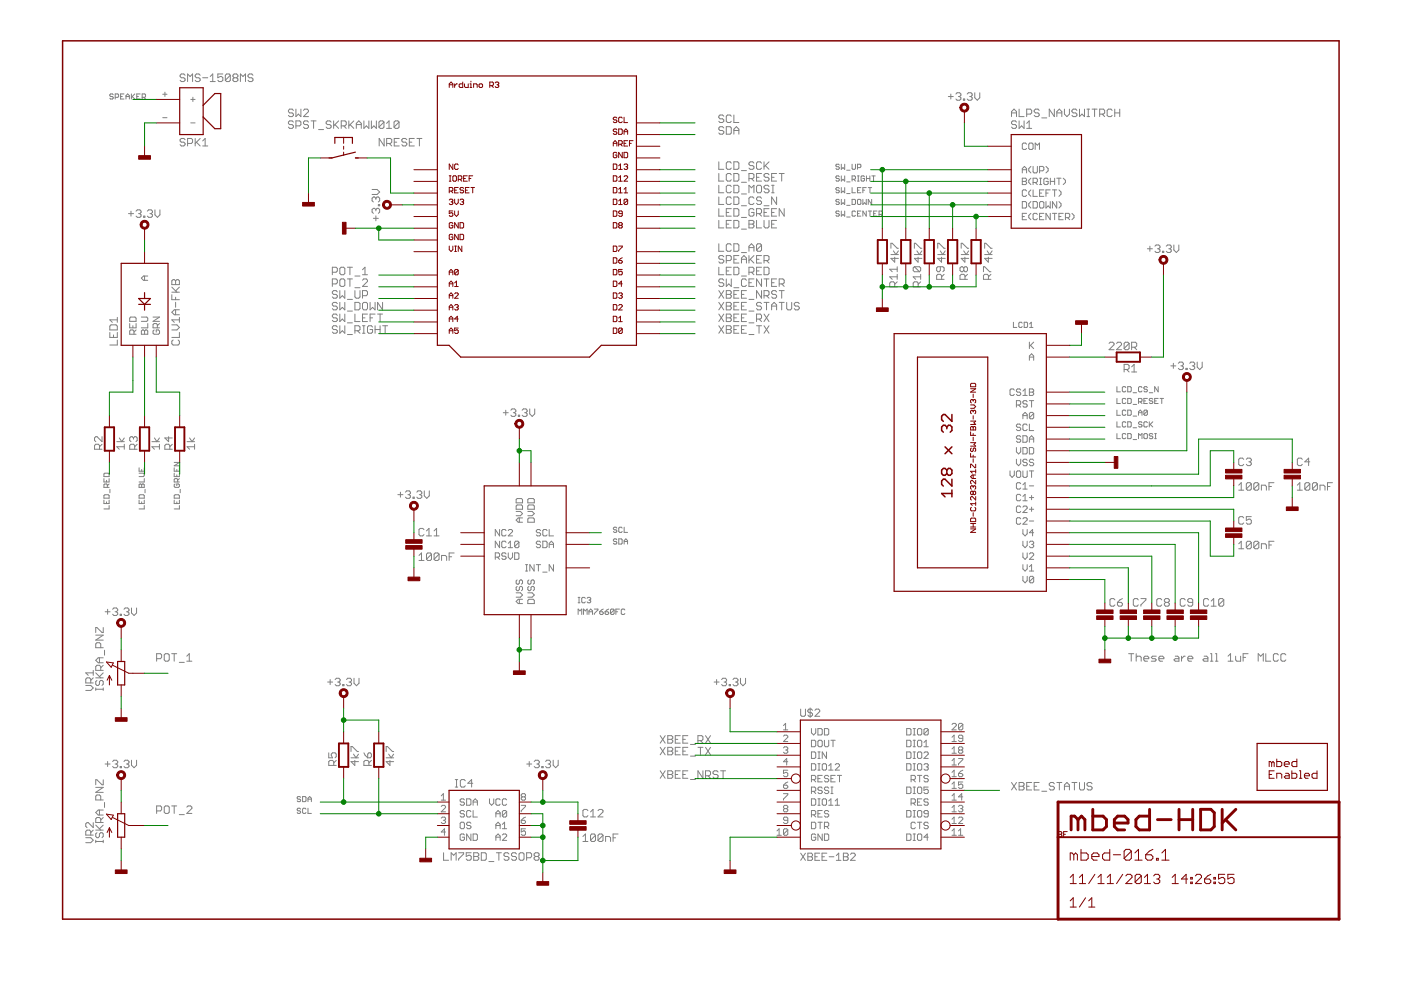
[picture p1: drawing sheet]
<svg xmlns="http://www.w3.org/2000/svg" width="297mm" height="210mm" viewBox="0 0 297 210" stroke-linecap="round" stroke-linejoin="round" font-family="sans-serif">
<g fill="none" stroke="#808080" stroke-width=".21">
<path d="M26.3 19.9h-.7v1.1h.7M27.9 19.9v1.1M28.6 19.9l-.7 .7M29.7 19.9h-.7v1.1h.7M34.5 20h.9M35 19.5v.9M39.2 16l-.2-.3h-.6l-.2 .3v.2l.2 .3h.6l.2 .2v.3l-.2 .3h-.6l-.2-.3M39.8 17.3v-1.6l.5 .5 .5-.5v1.6M42.4 16l-.2-.3h-.6l-.2 .3v.2l.2 .3h.6l.2 .2v.3l-.2 .3h-.6l-.2-.3M43 16.5h1M44.6 17.3h1M44.6 16.2l.5-.5v1.6"/>
<path d="M47.2 15.7h-1v.8l.5-.3h.3l.2 .3v.5l-.2 .3h-.6l-.2-.3M48.8 16l-.2-.3h-.6l-.2 .3v1M48.8 16v1l-.2 .3h-.6l-.2-.3M48.8 16l-1 1M49.6 16.5l-.2-.3v-.2l.2-.3h.6l.2 .3v.2l-.2 .3M49.6 16.5h.6M49.6 16.5l-.2 .2v.3l.2 .3h.6l.2-.3v-.3l-.2-.2M51 17.3v-1.6l.5 .5 .5-.5v1.6M53.6 16l-.2-.3h-.5l-.3 .3v.2l.3 .3h.5l.2 .2v.3l-.2 .3h-.5l-.3-.3M201.6 19.9v1.1M202.7 19.9l.2-.2h.6l.2 .2v.3l-.2 .3M205.1 19.9l.2-.2h.6l.2 .2v.3l-.2 .3"/>
<path d="M206.7 19.7v1l.5 .6 .5-.6v-1M24 20.1l-.2-.2h-.3l-.2 .2 .2 .4h.3l.2 .1-.2 .4h-.3l-.2-.2M24.4 20.6h.6l.1-.1v-.4l-.1-.2h-.6v1.1M25.6 20.5h.3M26.7 20.5h.7M26.7 21v-.7l.4-.4 .3 .4v.7M28 20.5l.6 .5M29 20.5h.4M30.1 20.6h.6l.2-.1v-.4l-.2-.2h-.6v1.1M30.5 20.6l.4 .4M34.5 25h.9M39.2 29.6l-.2-.2h-.6l-.2 .2v.3l.2 .2h.6l.2 .3v.3l-.2 .2h-.6l-.2-.2"/>
<path d="M39.8 30.4h.8l.2-.3v-.5l-.2-.2h-.8v1.5M40.4 21.1h1M40.4 26.1h1M40.9 20.6v.9M41.4 29.4v1.5M41.6 30.1l.8 .8M42.4 29.4l-1 1M43 30.9h1M43 29.9l.5-.5v1.5M62.2 23.4l-.3-.3h-.5l-.2 .3v.3l.2 .2h.5l.3 .3v.3l-.3 .2h-.5l-.2-.2M62.2 25.9l-.3-.3h-.5l-.2 .3v.3l.2 .2h.5l.3 .3v.2l-.3 .3h-.5l-.2-.3M62.7 26.7h.8l.3-.3v-.5l-.3-.3h-.8v1.6"/>
<path d="M62.7 23.1v1.6l.6-.5 .5 .5v-1.6M64.3 23.4l.3-.3h.5l.3 .3v.3l-1.1 1h1.1M65.4 25.9l-.3-.3h-.5l-.3 .3v.3l.3 .2h.5l.3 .3v.2l-.3 .3h-.5l-.3-.3M66 25.6h1M66.5 25.6v1.6M67.5 27.5h1.1M70.2 25.9l-.3-.3h-.5l-.2 .3v.3l.2 .2h.5l.3 .3v.2l-.3 .3h-.5l-.2-.3M70.7 25.6v1.6M71 26.4l.8 .8M71.8 25.6l-1.1 1.1M72.3 26.7h.9l.2-.3v-.5l-.2-.3h-.9v1.6M72.9 26.7l.5 .5"/>
<path d="M74 25.6v1.6M74.2 26.4l.8 .8M75 25.6l-1 1.1M75.5 26.4h1.1M75.5 27.2v-1l.6-.6 .5 .6v1M77.2 25.6v1.6l.5-.5 .5 .5v-1.6M78.7 25.6v1.6l.6-.5 .5 .5v-1.6M81.4 25.9l-.2-.3h-.6l-.3 .3v1M81.4 25.9v1l-.2 .3h-.6l-.3-.3M81.4 25.9l-1.1 1M81.4 29.4v1.5l-1-1.5v1.5M82 27.2h1"/>
<path d="M82 26.2l.5-.6v1.6M82 30.4h.8l.3-.3v-.5l-.3-.2h-.8v1.5M82.5 30.4l.6 .5M83.6 30.1h.5M84.6 25.9l-.3-.3h-.5l-.3 .3v1M84.6 25.9v1l-.3 .3h-.5l-.3-.3M84.6 25.9l-1.1 1M84.6 29.4h-1v1.5h1M86.3 29.6l-.3-.2h-.6l-.2 .2v.3l.2 .2h.6l.3 .3v.3l-.3 .2h-.6l-.2-.2M86.8 30.1h.5M87.8 29.4h-1v1.5h1M88.4 29.4h1.1"/>
<path d="M88.9 29.4v1.5M152.4 34.3v1.6h1.1M152.4 36.8v1.6h1.1M152.4 39.3v1.6h1.1M153.5 27.1l-.3-.2h-.5l-.3 .2v.3l.3 .3h.5l.3 .2v.3l-.3 .2h-.5l-.3-.2M153.5 24.6l-.3-.2h-.5l-.3 .2v.3l.3 .3h.5l.3 .2v.3l-.3 .3h-.5l-.3-.3M154 26.9h.8l.2 .2v1.1l-.2 .2h-.8zM155 34.6l-.2-.3h-.5l-.3 .3v1l.3 .3h.5l.2-.3M155 37.1l-.2-.3h-.5l-.3 .3v1l.3 .3h.5l.2-.3M155 39.5l-.2-.2h-.5l-.3 .2v1.1l.3 .3h.5l.2-.3M155 24.6l-.2-.2h-.5l-.3 .2v1.1l.3 .3h.5l.2-.3M155.6 36.8h.8l.3 .3v1l-.3 .3h-.8z"/>
<path d="M155.6 34.3h.8l.3 .3v1l-.3 .3h-.8zM155.6 39.3h.8l.3 .2v1.1l-.3 .3h-.8zM155.6 24.4v1.6h1.1M155.6 28.4v-1l.5-.5 .6 .5v1M155.6 27.7h1.1M157.2 38.7h1.1M157.2 36.2h1.1M158.8 37.9h.8l.3-.3v-.5l-.3-.3h-.8v1.6M159.3 37.9l.6 .5M159.9 34.6l-.3-.3h-.5l-.3 .3v.2l.3 .3h.5l.3 .3v.2l-.3 .3h-.5l-.3-.3M160.4 39.5l.3-.2h.5l.3 .2v1.1l-.3 .3h-.5l-.3-.3zM160.4 37.6h.5"/>
<path d="M161.5 34.6l-.3-.3h-.5l-.3 .3v1l.3 .3h.5l.3-.3M161.5 36.8h-1.1v1.6h1.1M162 34.3v1.6M162.3 35.1l.7 .8M163 39.5l-.2-.2h-.5l-.3 .2v.3l.3 .3h.5l.2 .2v.3l-.2 .3h-.5l-.3-.3M163 37.1l-.2-.3h-.5l-.3 .3v.2l.3 .3h.5l.2 .3v.2l-.2 .3h-.5l-.3-.3M163 34.3l-1 1.1M163.6 37.6h.5M163.6 39.3h.5M163.9 39.3v1.6M164.7 36.8h-1.1v1.6h1.1M165.2 36.8h1.1"/>
<path d="M165.7 36.8v1.6M177.9 35l-.1-.2h-.4l-.2 .2 .2 .3h.4l.1 .2-.1 .4h-.4l-.2-.2M177.9 37.5l-.1-.2h-.4l-.2 .2 .2 .3h.4l.1 .2-.1 .4h-.4l-.2-.2M177.9 40l-.1-.2h-.4l-.2 .3 .2 .2h.4l.1 .4-.1 .2h-.4l-.2-.2M178.4 34.8v1.1l.3-.4 .4 .4v-1.1M178.4 37.3v1.1l.3-.4 .4 .4v-1.1M178.4 39.8v1.1l.3-.4 .4 .4v-1.1M179.5 36.1h.7M179.5 38.6h.7M180.7 34.8v.9l.1 .2h.4l.2-.2v-.9M180.7 38h.5l.2-.2-.2-.5h-.5v1.1M180.7 39.8v1.1h.7"/>
<path d="M181 38l.4 .4M181.8 35.5h.6l.1-.2v-.3l-.1-.2h-.6v1.1M181.8 37.3h.4M181.8 38.4h.4M182 37.3v1.1M182.5 39.8h-.7v1.1h.7M183.3 37.5l-.2-.2h-.4l-.1 .2v.7l.1 .2h.4l.2-.2v-.4h-.4M183.7 39.8h-.8v1.1M183.7 37.8h.7M183.7 37.3v1.1M184.1 39.8h.7M184.4 37.3v1.1"/>
<path d="M184.4 39.8v1.1M184.8 37.3h.8M185.2 37.3v1.1M201.1 20.5h1M203.2 20.5h.3M203.5 20.5l.2 .2v.3l-.2 .3h-.6l-.2-.3M204.3 21h.2v.3h-.2zM205.6 20.5h.3M205.9 20.5l.2 .2v.3l-.2 .3h-.6l-.2-.3M214.5 24.7v-1l.5-.6 .5 .6v1M214.5 23.9h1M215.5 25.9l-.2-.3h-.6l-.2 .3v.3l.2 .2h.6l.2 .3v.2l-.2 .3h-.6l-.2-.3"/>
<path d="M216.1 23.1v1.6h1M216.1 25.6v1.6l.5-.5 .5 .5v-1.6M216.7 36.7v-.9l.5-.5 .5 .5v.9M216.7 37.8h.7l.3 .2-.3 .5 .3 .4-.3 .2h-.7zM216.7 36h1M216.7 38.5h.7M217.7 30.6l-.3-.3h-.4l-.3 .3v.9l.3 .2h.4l.3-.2M217.7 24.2h.8l.2-.3v-.5l-.2-.3h-.8v1.6M217.7 27.2h1M217.7 26.2l.5-.6v1.6M218.3 30.3h.5l.2 .3v.9l-.2 .2h-.5l-.2-.2v-.9zM218.6 35.3l-.5 .5v.4l.5 .5"/>
<path d="M218.6 37.8l-.5 .4v.5l.5 .4M219 38.7h.7l.2-.2v-.5l-.2-.2h-.7v1.3M219 35.3v1.1l.2 .3h.5l.2-.3v-1.1M219.5 31.7v-1.4l.4 .5 .5-.5v1.4M219.5 38.7l.4 .4M220.3 23.4l-.2-.3h-.6l-.2 .3v.3l.2 .2h.6l.2 .3v.3l-.2 .2h-.6l-.2-.2M220.4 36.2h.7l.2-.2v-.5l-.2-.2h-.7v1.4M220.4 37.8h.5M220.4 39.1h.5M220.6 37.8v1.3M220.9 25h1M221.8 35.3l.4 .5v.4l-.4 .5"/>
<path d="M222.2 38l-.2-.2h-.4l-.3 .2v.9l.3 .2h.4l.2-.2v-.4h-.4M222.7 38.5h.9M222.7 37.8v1.3M223.5 23.1v1.6l-1-1.6v1.6M223.6 37.8v1.3M224 37.8h1M224.1 23.9h1M224.1 24.7v-1l.5-.6 .5 .6v1M224.5 37.8v1.3M225.4 37.8l.5 .4v.5l-.5 .4M225.7 23.1v1.1l.5 .5 .5-.5v-1.1M228.3 23.4l-.2-.3h-.6l-.2 .3v.3l.2 .2h.6l.2 .3v.3l-.2 .2h-.6l-.2-.2"/>
<path d="M228.9 23.1v1.6l.5-.5 .5 .5v-1.6M230.5 24.7h.5M230.5 23.1h.5M230.7 23.1v1.6M231.5 23.1h1.1M232.1 23.1v1.6M233.2 24.2h.7l.3-.3v-.5l-.3-.3h-.7v1.6M233.7 24.2l.5 .5M235.8 23.4l-.3-.3h-.5l-.3 .3v1.1l.3 .2h.5l.3-.2M236.3 23.9h1.1M236.3 23.1v1.6M237.4 23.1v1.6"/>
<path d="M27.2 45.3h1.1M27.8 44.8v1M28.9 44.8l.2-.3h.6l.2 .3v.2l-.2 .3M29.4 45.3h.3M29.7 45.3l.2 .3v.2l-.2 .3h-.6l-.2-.3M30.5 45.8h.2v.3h-.2zM30.6 58.5v.9M31.2 44.8l.3-.3h.5l.3 .3v.2l-.3 .3M31.3 58.5h-.9l-.4 .5 .4 .4h.9M31.8 45.3h.2M32 45.3l.3 .3v.2l-.3 .3h-.5l-.3-.3M32.9 44.5v1.1l.5 .5 .5-.5v-1.1"/>
<path d="M36.4 59.5l.3-.2h.3l.2 .2 .3-.2h.3l.2 .2v.8h-1.6zM37.2 59.5v.8M70.5 57.7h.7l.3-.3v-.5l-.3-.2h-.7v1.6M72.1 56.9l.2-.2h.6l.2 .2v1.1l-.2 .3h-.6l-.2-.3zM72.3 59.1h.6l.2 .3v1.1l-.2 .2h-.6l-.2-.2v-1.1zM73.7 59.1h1M73.7 56.7h1M74.2 56.7v1.6M74.2 59.1v1.6M75.2 58.5h1.1M76.9 59.4l.2-.3h.6l.2 .3v.3l-1 1h1M76.9 58.3h1"/>
<path d="M76.9 57.2l.5-.5v1.6M78.9 40.2h1l.6 .5-.6 .5h-1M79.2 46.3h1M79.7 44.4l.2-.2h.3l.3 .2v.6l-.3 .2M79.7 42v.3M79.7 44.4v.3M79.7 45.8v1M79.7 44.4l-.3-.2h-.2l-.3 .2v.6l.3 .2M79.7 42l-.3-.2h-.2l-.3 .2v.6l.3 .2M79.7 42l.2-.2h.3l.3 .2v.6l-.3 .2M80.2 43.4h.3v.2h-.3zM152.4 51.7v1.6h1.1"/>
<path d="M152.4 44.2v1.6h1.1M152.4 41.8v1.5h1.1M152.4 46.7v1.6h1.1M152.4 56.7v1.6h1.1M153.5 59.4l-.3-.3h-.5l-.3 .3v.3l.3 .2h.5l.3 .3v.3l-.3 .2h-.5l-.3-.2M153.5 54.4l-.3-.2h-.5l-.3 .2v.3l.3 .3h.5l.3 .2v.3l-.3 .3h-.5l-.3-.3M154 55.2h.8l.2-.2v-.6l-.2-.2h-.8v1.6M154 59.1v1.6l.5-.5 .5 .5v-1.6M154 57.4h.5M154 47.5h.5M154 45h.5M155 52l-.2-.3h-.5l-.3 .3v1l.3 .3h.5l.2-.3"/>
<path d="M155 44.2h-1v1.6h1M155 42l-.2-.2h-.5l-.3 .2v1.1l.3 .2h.5l.2-.2M155 46.7h-1v1.6h1M155 56.7h-1v1.6h1M155.6 41.8h.8l.3 .2v1.1l-.3 .2h-.8zM155.6 51.7h.8l.3 .3v1l-.3 .3h-.8zM155.6 44.2h.8l.3 .3v1.1l-.3 .2h-.8zM155.6 55h.5M155.6 46.7h.8l.3 .3v1l-.3 .3h-.8zM155.6 56.7h.8l.3 .2v1.1l-.3 .3h-.8zM156.7 54.2h-1.1v1.6h1.1M157.2 53.6h1.1"/>
<path d="M157.2 43.6h1.1M157.2 58.5h1.1M157.2 55.8v-1.1l.5-.5 .6 .5v1.1M157.2 55h1.1M157.2 41.1h1.1M157.2 48.6h1.1M157.2 46.1h1.1M158.3 59.4l-.3-.3h-.5l-.3 .3v1.1l.3 .2h.5l.3-.2M158.8 53.3v-1.1l.5-.5 .6 .5v1.1M158.8 40.9v-1.6l.5 .5 .6-.5v1.6M158.8 59.9h.5M158.8 46.7h.8l.3 .3v.3l-.3 .2 .3 .3v.2l-.3 .3h-.8z"/>
<path d="M158.8 54.2v1.6M158.8 57.7h.8l.3-.3v-.5l-.3-.2h-.8v1.6M158.8 52.5h1.1M158.8 47.5h.8M159.1 55l.8 .8M159.3 57.7l.6 .6M159.9 44.5l-.3-.3h-.5l-.3 .3v1.1l.3 .2h.5l.3-.2v-.6h-.6M159.9 42l-.3-.2h-.5l-.3 .2v1.1l.3 .2h.5l.3-.2M159.9 59.1h-1.1v1.6h1.1M159.9 54.2l-1.1 1M160.4 45.3h.8l.3-.3v-.5l-.3-.3h-.8v1.6M160.4 46.7v1.6h1.1"/>
<path d="M160.4 55h.5M160.4 57.4h.5M160.9 45.3l.6 .5M161.5 52v1l-.3 .3h-.5l-.3-.3M161.5 42l-.3-.2h-.5l-.3 .2v.3l.3 .3h.5l.3 .2v.3l-.3 .2h-.5l-.3-.2M161.5 52l-.3-.3h-.5l-.3 .3v1M161.5 54.2h-1.1v1.6h1.1M161.5 56.7h-1.1v1.6h1.1M161.5 59.1v1.6l-1.1-1.6v1.6M161.5 52l-1.1 1M162 43.6h1M162 59.1h1"/>
<path d="M162 55.2h.8l.2-.2v-.6l-.2-.2h-.8v1.6M162 46.7v1.3l.3 .3h.5l.2-.3v-1.3M162 56.7h.8l.2 .2v1.1l-.2 .3h-.8zM162 45h.5M162.5 59.1v1.6M162.5 55.2l.5 .6M163 44.2h-1v1.6h1M163.6 40.9h.5M163.6 59.9h.5M163.6 47.5h.5M163.6 45h.5M164.7 44.2h-1.1v1.6h1.1"/>
<path d="M164.7 59.1h-1.1v1.6h1.1M164.7 41.8v1.5l-1.1-1.5v1.5M164.7 46.7h-1.1v1.6h1.1M166.3 44.2v1.6l-1.1-1.6v1.6M177.9 44.9l-.1-.2h-.4l-.2 .2 .2 .4h.4l.1 .2-.1 .3h-.4l-.2-.1M177.9 42.4l-.1-.1h-.4l-.2 .1 .2 .4h.4l.1 .2-.1 .3h-.4l-.2-.1M178.4 42.3v1l.3-.3 .4 .3v-1M178.4 44.7v1.1l.3-.3 .4 .3v-1.1M179.5 41h.7M179.5 43.5h.7M179.5 46h.7M180.7 42.3h.5l.2 .1v.8l-.2 .1h-.5z"/>
<path d="M181.4 44.9l-.2-.2h-.4l-.1 .2v.8l.1 .1h.4l.2-.1M181.8 45.3h.4M181.8 42.4l.2-.1h.4l.1 .1v.8l-.1 .1h-.4l-.2-.1zM181.8 40.3h.4M182.5 44.7h-.7v1.1h.7M182.9 40.3h.4M182.9 42.3v1l.4-.3 .4 .3v-1M183.7 44.7v1.1l-.8-1.1v1.1M184.1 44.7h.7M184.4 44.7v1.1M184.8 42.3v1l-.7-1v1M185.2 45.3h.4"/>
<path d="M185.9 44.7h-.7v1.1h.7M186.4 45.5h.5l.2-.2v-.4l-.2-.2h-.5v1.1M186.7 45.5l.4 .3M188.9 54h1.6M188.9 52.6v-1h.3l1 1h.3M189.4 53.2l.5 .8 .6-.8M189.7 54.5v1.1l-.8-.8h1.6M190.2 58.7h-1.6l.6 .5M190.2 59.8l-.5 .5M190.2 56.6v1M190.2 58.2v1M190.2 57.1h-1.6l.6 .5"/>
<path d="M193.9 54h1.6M193.9 52.6v-1h.2l1.1 1h.3M193.9 56.6h1l.3 .2v.5l-.3 .3M193.9 56.6l-.3 .2v.5l.3 .3h1M193.9 56.6l1 1M194.4 53.2l.5 .8 .6-.8M194.6 54.5v1.1l-.7-.8h1.6M195.2 59.8l-.5 .5M195.2 58.7h-1.6l.5 .5M195.2 58.2v1M198.8 54h1.6M198.8 52.6v-1h.3l1.1 1h.2"/>
<path d="M199.3 53.2l.6 .8 .5-.8M199.4 56.6v.7l-.3 .3h-.3l-.2-.3v-.5l.2-.2h1.1l.3 .2v.5l-.3 .3M199.6 54.5v1.1l-.8-.8h1.6M199.6 59.2v-.8l-.2-.2h-.6l-.2 .2v.8h1.6M200.2 58.2l-.6 .5M203.8 54h1.6M203.8 52.6v-1h.2l1.1 1h.3M204.3 53.2l.6 .8 .5-.8M204.3 56.8l-.2-.2h-.3l-.3 .2v.5l.3 .3h.3l.2-.3M204.3 56.8l.3-.2h.3l.2 .2v.5l-.2 .3h-.3l-.3-.3M204.3 56.8v.5M204.6 54.5v1.1l-.8-.8h1.6"/>
<path d="M204.6 59.2v-.8l-.3-.2h-.5l-.3 .2v.8h1.6M205.1 58.2l-.5 .5M208.5 57.6v-1h.3l1 1h.3M208.8 54h1.6M208.8 52.6v-1h.2l1.1 1h.3M209.3 53.2l.5 .8 .6-.8M209.5 54.5v1.1l-.7-.8h1.6M209.6 59.2v-.8l-.3-.2h-.5l-.3 .2v.8h1.6M210.1 58.2l-.5 .5M216.7 42.7h.7l.3 .3v.9l-.3 .2h-.7zM216.7 45.9h.5M217.7 40.5l-.3-.2h-.4l-.3 .2v.9l.3 .2h.4l.3-.2"/>
<path d="M217.7 45.2h-1v1.4h1M218.6 40.3l-.5 .4v.5l.5 .4M218.6 42.7l-.5 .5v.4l.5 .5M218.6 45.2l-.5 .5v.4l.5 .5M219 40.3v1.3h.9M219 42.7h.7l.2 .3v.9l-.2 .2h-.7zM219.9 45.4l-.2-.2h-.5l-.2 .2v1l.2 .2h.5l.2-.2M220.4 40.9h.5M220.4 45.9h.5M220.6 42.7h.5l.2 .3v.9l-.2 .2h-.5l-.2-.2v-.9zM221.3 40.3h-.9v1.3h.9M221.3 45.2h-.9v1.4h.9"/>
<path d="M221.8 42.7v1.4l.4-.5 .5 .5v-1.4M221.8 40.9h.4M222.7 45.2v1.4l-.9-1.4v1.4M222.7 40.3h-.9v1.3M223.1 40.3h.9M223.1 45.2h.9M223.6 40.3v1.3M223.6 45.2v1.4M224 42.7v1.4l-.9-1.4v1.4M224.5 40.3l.5 .4v.5l-.5 .4M224.5 42.7l.5 .5v.4l-.5 .5M224.5 45.9h.5"/>
<path d="M225.4 45.2h-.9v1.4h.9M225.9 46.1h.7l.2-.2v-.5l-.2-.2h-.7v1.4M226.3 46.1l.5 .5M227.3 45.2l.4 .5v.4l-.4 .5M243.3 52.7h1M243.8 52.2v1.1M244.9 52.2l.2-.3h.6l.2 .3v.3l-.2 .2M245.4 52.7h.3M245.7 52.7l.2 .3v.3l-.2 .2h-.6l-.2-.2M246.5 53.3h.2v.2h-.2zM247.3 52.2l.2-.3h.6l.2 .3v.3l-.2 .2M247.8 52.7h.3"/>
<path d="M248.1 52.7l.2 .3v.3l-.2 .2h-.6l-.2-.2M248.9 51.9v1.1l.5 .5 .5-.5v-1.1M23.3 70.5v1h1.6v-1M23.5 68.9h1.1l.3 .3v.8h-1.6v-.8zM24.1 71v.5M24.9 72.1v1.1h-1.6M24.9 67.3v1M24.9 67.8h-1.6l.5 .5M27.5 68.6v.9h1.4v-.9M27.7 67.2h.9l.3 .3v.6h-1.4v-.6zM28.2 69v.5M28.4 70.9v-.7l-.2-.2h-.5l-.2 .2v.7h1.4"/>
<path d="M28.9 70l-.5 .4M30 70.2l.2-.2 .4 .2 .5-.2 .2 .2v.7h-1.3zM30 67.2h1.1l.2 .3v.4l-.2 .2h-1.1M30.6 70.2v.7M31.3 68.6v.9h-1.3M32.4 67.2h1.4l-1.4 .9h1.4M32.7 70l-.3 .2v.5l.3 .2h.9l.2-.2v-.5l-.2-.2h-.5v.4M33.4 69.5v-.7l-.3-.2h-.4l-.3 .2v.7h1.4M33.8 68.6l-.4 .4M36.4 68.9h1.1l.5 .5-.5 .6h-1.1M36.4 62.5v1h1.6M36.4 62h1.6"/>
<path d="M36.4 60.9l1.1 1.1M36.7 72.1l-.3 .2v.6l.3 .3h1.1l.2-.3v-.6l-.2-.2M37.2 63v.5M37.2 64.1v1.1M37.2 65.7v1M38 70.5v1h-1.6M38 67.8h-1.6l.6 .5M38 67.3v1M38 65.7h-1l-.6 .5 .6 .5h1M38 60.9l-.8 .8M70.5 60.2h.7l.3-.3v-.5l-.3-.3h-.7v1.6M71.5 69.3l-.3-.2h-.5l-.2 .2v.3l.2 .3h.5l.3 .2v.3l-.3 .3h-.5l-.2-.3"/>
<path d="M71.5 64.4l-.3-.3h-.5l-.2 .3v.2l.2 .3h.5l.3 .3v.2l-.3 .3h-.5l-.2-.3M71.5 61.9l-.3-.3h-.5l-.2 .3v.2l.2 .3h.5l.3 .3v.2l-.3 .3h-.5l-.2-.3M71.5 66.9l-.3-.3h-.5l-.2 .3v.2l.2 .3h.5l.3 .2v.3l-.3 .3h-.5l-.2-.3M72.1 61.6v1.6l.5-.5 .5 .5v-1.6M72.1 64.1v1.6l.5-.5 .5 .5v-1.6M72.1 66.6v1.6l.5-.6 .5 .6v-1.6M72.1 69.1v1.6l.5-.6 .5 .6v-1.6M73.7 63.5h1M73.7 70.9h1M73.7 68.5h1M73.7 66h1M75.2 70.1h.9l.2-.2v-.6l-.2-.2h-.9v1.6"/>
<path d="M75.2 61.6v1.3l.3 .3h.6l.2-.3v-1.3M75.2 64.1h.9l.2 .3v1l-.2 .3h-.9zM75.2 66.6v1.6h1.1M75.2 61h1.1M75.8 70.1l.5 .6M76.9 62.7h.8l.2-.3v-.5l-.2-.3h-.8v1.6M76.9 64.4l.2-.3h.6l.2 .3v1l-.2 .3h-.6l-.2-.3zM76.9 69.1h.5M76.9 70.7h.5M76.9 67.4h.5M77.1 69.1v1.6M77.9 66.6h-1v1.6h1"/>
<path d="M78.5 64.1v1.6l.5-.5 .5 .5v-1.6M78.5 67.4h.5M79 69.3l-.3-.2h-.5l-.3 .2v1.1l.3 .3h.5l.3-.3v-.5h-.6M79.5 69.9h1.1M79.5 69.1v1.6M79.5 66.6h-1v1.6M80.1 66.6h1M80.6 66.6v1.6M80.6 69.1v1.6M81.1 64.1v1.6l-1-1.6v1.6M81.1 69.1h1.1M81.7 69.1v1.6"/>
<path d="M152.4 66.6l1.1 1.6M152.4 69.1l1.1 1.6M152.4 61.6l1.1 1.6M152.4 64.1l1.1 1.6M153.5 66.6l-1.1 1.6M153.5 69.1l-1.1 1.6M153.5 61.6l-1.1 1.6M153.5 64.1l-1.1 1.6M154 64.1h.8l.2 .3v.2l-.2 .3 .2 .3v.2l-.2 .3h-.8zM154 61.6h.8l.2 .3v.2l-.2 .3 .2 .3v.2l-.2 .3h-.8zM154 62.4h.8M154 69.1h.8l.2 .2v.3l-.2 .3 .2 .2v.3l-.2 .3h-.8z"/>
<path d="M154 69.9h.8M154 66.6h.8l.2 .3v.2l-.2 .3 .2 .2v.3l-.2 .3h-.8zM154 67.4h.8M154 64.9h.8M155.6 62.4h.5M155.6 69.9h.5M155.6 67.4h.5M155.6 64.9h.5M155.6 61h1.1M156.7 61.6h-1.1v1.6h1.1M156.7 69.1h-1.1v1.6h1.1M156.7 66.6h-1.1v1.6h1.1"/>
<path d="M156.7 64.1h-1.1v1.6h1.1M157.2 62.4h.5M157.2 69.9h.5M157.2 67.4h.5M157.2 64.9h.5M158.3 61.6h-1.1v1.6h1.1M158.3 69.1h-1.1v1.6h1.1M158.3 66.6h-1.1v1.6h1.1M158.3 64.1h-1.1v1.6h1.1M158.8 63.5h1.1M158.8 70.9h1.1M158.8 68.5h1.1"/>
<path d="M158.8 66h1.1M160.4 69.1h1.1M160.4 67.6h.8l.3-.2v-.5l-.3-.3h-.8v1.6M160.9 67.6l.6 .6M160.9 69.1v1.6M161.5 64.4l-.3-.3h-.5l-.3 .3v.2l.3 .3h.5l.3 .3v.2l-.3 .3h-.5l-.3-.3M161.5 61.6v1.6l-1.1-1.6v1.6M162 62.7h.8l.2-.3v-.5l-.2-.3h-.8v1.6M162 64.1h1M162 66.6l1 1.6M162 69.1l1 1.6M162.5 64.1v1.6"/>
<path d="M162.5 62.7l.5 .5M163 66.6l-1 1.6M163 69.1l-1 1.6M163.6 64.9h1.1M163.6 65.7v-1.1l.5-.5 .6 .5v1.1M164.7 61.9l-.3-.3h-.5l-.3 .3v.2l.3 .3h.5l.3 .3v.2l-.3 .3h-.5l-.3-.3M165.2 61.6h1.1M165.2 64.1h1.1M165.2 60.2h.8l.3-.3v-.5l-.3-.3h-.8v1.6M165.7 60.2l.6 .5M165.7 61.6v1.6M165.7 64.1v1.6"/>
<path d="M166.8 64.1v1.3l.3 .3h.5l.3-.3v-1.3M169.5 64.4l-.3-.3h-.5l-.3 .3v.2l.3 .3h.5l.3 .3v.2l-.3 .3h-.5l-.3-.3M189.7 60.8v-.8l-.3-.2h-.5l-.3 .2v.8h1.6M194.7 60.8v-.8l-.3-.2h-.5l-.3 .2v.8h1.6M214.9 68.3v1.1h.7M216.7 68.5l-.1-.2h-.4l-.2 .2v.7l.2 .2h.4l.1-.2M217.1 68.3h.6l.2 .2v.7l-.2 .2h-.6zM218.2 72.5v1.4M218.2 76.4v-.9l.5-.5 .5 .5v.9M218.2 75.7h1M218.3 69.4h.7M218.3 68.7l.4-.4v1.1"/>
<path d="M218.5 73.2l.7 .7M219.2 72.5l-1 .9M235.1 72.8l.3-.2h.5l.3 .2v.3l-1.1 1h1.1M236.7 72.8l.3-.2h.5l.3 .2v.3l-1.1 1h1.1M238.3 78.3h.8l.3-.2v-.6l-.3-.2h-.8v1.6M238.9 78.3l.5 .6M239.4 72.8v1.1l-.3 .2h-.5l-.3-.2M239.4 72.8l-.3-.2h-.5l-.3 .2v1.1M239.4 72.8l-1.1 1.1M239.9 73.6h.8l.3-.3v-.5l-.3-.2h-.8v1.5M239.9 77.8l.6-.5v1.6M239.9 78.9h1.1"/>
<path d="M240.5 73.6l.5 .5M248.2 77.6h1.1M248.8 77v1.1M249.8 77l.3-.2h.5l.3 .2v.3l-.3 .3M250.4 77.6h.2M250.6 77.6l.3 .2v.3l-.3 .3h-.5l-.3-.3M251.4 78.1h.3v.3h-.3zM252.2 77l.3-.2h.5l.3 .2v.3l-.3 .3M252.8 77.6h.2M253 77.6l.3 .2v.3l-.3 .3h-.5l-.3-.3M253.8 76.8v1l.6 .6 .5-.6v-1M21.1 95.2v-.8l-.3-.2h-.5l-.3 .2v.8h1.6"/>
<path d="M21.6 92.6v1l-1-1h-.3l-.3 .3v.5l.3 .2M21.6 94.2l-.5 .5M24.8 93.6h1.6M25.3 92.9l.5 .7 .6-.7M26.4 94.7h-1.6l.5 .5M26.4 94.2v1M28.3 92.9l-.3-.3h-.2l-.3 .3v.5l.3 .2M28.3 92.9l.3-.3h.2l.3 .3v.5l-.3 .2M28.3 92.9v.2M28.6 95.2v-.8l-.3-.2h-.5l-.3 .2v.8h1.6M29.1 94.2l-.5 .5M29.5 99.2v.7h1.1v-.7"/>
<path d="M30 99.5v.4M32.2 93.6h1.6M32.7 92.9l.6 .7 .5-.7M33.8 94.7h-1.6l.5 .5M33.8 94.2v1M35.8 92.6v1l-.9-.7h1.6M36 95.2v-.8l-.2-.2h-.6l-.3 .2v.8h1.6M36.5 94.2l-.5 .5M36.9 98h1.1l-1.1 .8h1.1M36.9 99.2v.7h1.1v-.7M37.5 99.5v.4M39.7 93.6h1.6"/>
<path d="M40.2 92.9l.5 .7 .6-.7M41.3 94.7h-1.6l.5 .5M41.3 94.2v1M106.7 87.5h1.1M107.2 87v1M108.3 87l.3-.3h.5l.3 .3v.2l-.3 .3M108.8 87.5h.3M109.1 87.5l.3 .3v.2l-.3 .3h-.5l-.3-.3M109.9 88h.3v.3h-.3zM110.7 87l.3-.3h.5l.3 .3v.2l-.3 .3M111.2 87.5h.3M111.5 87.5l.3 .3v.2l-.3 .3h-.5l-.3-.3"/>
<path d="M112.3 86.7v1.1l.5 .5 .6-.5v-1.1M214.1 99.8v1l.5 .4 .5-.4v-1M215.1 82.7l-.3-.2h-.4l-.3 .2v.9l.3 .2h.4l.3-.2M215.5 85.9h.7l.2-.3v-.4l-.2-.3h-.7v1.4M215.5 94.9v.9l.5 .4 .4-.4v-.9M215.5 97.4v.9l.5 .4 .4-.4v-.9M216 85.9l.4 .4M216.4 82.7l-.2-.2h-.5l-.2 .2v.2l.2 .2h.5l.2 .3-.2 .4h-.5l-.2-.2M216.4 90.1l-.2-.2h-.5l-.2 .2v.3l.2 .2h.5l.2 .2-.2 .5h-.5l-.2-.2M216.4 92.6l-.2-.2h-.5l-.2 .2 .2 .5h.5l.2 .2-.2 .5h-.5l-.2-.3M216.9 88.8v-.9l.4-.5 .5 .5v.9M216.9 92.4h.7l.2 .2v.9l-.2 .3h-.7z"/>
<path d="M216.9 94.9h.7l.2 .2v.9l-.2 .2h-.7zM216.9 99.8v1.2l.2 .2h.5l.2-.2v-1.2M216.9 82.9l.4-.4v1.3M216.9 88.1h.9M216.9 83.8h.9M217.8 85.2l-.2-.3h-.5l-.2 .5 .2 .2h.5l.2 .5-.2 .2h-.5l-.2-.2M217.8 90.1l-.2-.2h-.5l-.2 .2v1l.2 .2h.5l.2-.2M217.8 97.6l-.2-.2h-.5l-.2 .4 .2 .2h.5l.2 .5-.2 .2h-.5l-.2-.2M218.2 93.8v-.9l.5-.5 .5 .5v.9M218.2 82.5h.7l.3 .2v.2l-.3 .2 .3 .5-.3 .2h-.7zM218.2 89.9v1.4h1M218.2 94.9h.7l.3 .2v.9l-.3 .2h-.7z"/>
<path d="M218.2 99.8h1M218.2 93.1h1M218.2 84.9h1M218.2 83.1h.7M218.7 84.9v1.4M218.7 99.8v1.4M219.2 87.7l-.3-.3h-.4l-.3 .3v.9M219.2 97.6l-.3-.2h-.4l-.3 .2v.2l.3 .2h.4l.3 .3-.3 .4h-.4l-.3-.2M219.2 87.7v.9l-.3 .2h-.4l-.3-.2M219.2 87.7l-1 .9M236.8 87v1.1h.8M236.8 82v1.1h.8"/>
<path d="M236.8 84.5v1.1h.8M236.8 89.4v1.1h.8M236.8 91.9v1.1h.8M238.7 87.1l-.2-.1h-.4l-.1 .1v.8l.1 .2h.4l.2-.2M238.7 89.6l-.2-.2h-.4l-.1 .2v.7l.1 .2h.4l.2-.2M238.7 84.6l-.2-.1-.5 .1v.8l.1 .2 .6-.2M238.7 82.2l-.2-.2h-.4l-.1 .2v.7l.1 .2h.4l.2-.2M238.7 92.1l-.2-.2-.5 .2v.7l.1 .2 .6-.2M239.1 82h.5l.2 .2v.7l-.2 .2h-.5zM239.1 84.5h.5l.2 .1v.8l-.2 .2h-.5zM239.1 87h.5l.2 .1v.8l-.2 .2h-.5zM239.1 89.4h.5l.2 .2v.7l-.2 .2h-.5z"/>
<path d="M239.1 91.9h.5l.2 .2v.7l-.2 .2h-.5zM240.2 85.7h.8M240.2 83.3h.8M240.2 88.2h.8M240.2 90.7h.8M240.2 93.2h.8M241.4 87.5h.7M241.4 85.2h.5l.2-.2v-.4l-.2-.1h-.5v1.1M241.4 88.1v-.8l.3-.3 .4 .3v.8M241.4 93v-1.1l.3 .4 .4-.4v1.1M241.7 85.2l.4 .4M242.1 89.6l-.2-.2h-.3l-.2 .4 .2 .2h.3l.2 .3-.2 .2h-.3l-.2-.2"/>
<path d="M242.1 82.2l-.2-.2h-.3l-.2 .2v.7l.2 .2h.3l.2-.2M242.5 92.1l.2-.2 .6 .2v.7l-.2 .2-.6-.2zM242.5 85h.4M243.3 87.1v.8l-.2 .2h-.4l-.2-.2M243.3 82.2l-.2-.2h-.4l-.2 .2 .2 .3h.4l.2 .2-.2 .4h-.4l-.2-.2M243.3 84.5h-.8v1.1h.8M243.3 87.1l-.2-.1h-.4l-.2 .1v.8M243.3 89.6l-.2-.2h-.4l-.2 .2v.7l.2 .2h.4l.2-.2M243.3 87.1l-.8 .8M243.7 89.4v1.1M243.7 83.3h.7M243.9 90l.5 .5"/>
<path d="M244.4 84.6l-.2-.1-.5 .1 .2 .4h.3l.2 .2-.2 .4-.5-.2M244.4 92.1l-.2-.2-.5 .2 .2 .4h.3l.2 .1-.2 .4-.5-.2M244.4 89.4l-.7 .8M244.8 85h.4M244.8 93h.4M244.8 91.9h.4M245 91.9v1.1M245.6 84.5h-.8v1.1h.8M245.6 82v1.1l-.8-1.1v1.1M246 84.5h.7M246.3 84.5v1.1M263.7 97.4l-.3-.3h-.5l-.3 .3v1l.3 .3h.5l.3-.3"/>
<path d="M264.2 97.4l.3-.3h.5l.3 .3v.3l-.3 .2M264.8 97.9h.2M265 97.9l.3 .3v.2l-.3 .3h-.5l-.3-.3M276.1 97.4l-.3-.3h-.5l-.2 .3v1l.2 .3h.5l.3-.3M277.7 97.9h-1.1l.9-.8v1.6M22 105.1l.2-.2h.7l.2 .2v.5h-1.1zM22 100.5l.2-.2h.7l.2 .2v.5h-1.1zM22 101.5v.7h1.1v-.7M22 106v.8h1.1v-.8M22.6 101.8v.4M22.6 106.4v.4M22.8 103.3v-.5l-.2-.2-.6 .2v.5h1.1"/>
<path d="M23.1 107.2v.7h-1.1M23.1 102.6l-.3 .4M23.3 103.8v.7M29.5 105.1l.2-.2h.7l.2 .2v.5h-1.1zM29.5 106v.8h1.1v-.8M29.5 102.8l.2-.2 .3 .2 .4-.2 .2 .2v.5h-1.1zM29.5 100.3h.9l.2 .2v.4l-.2 .1h-.9M30 102.8v.5M30 106.4v.4M30.6 107.2v.7h-1.1M30.6 101.5v.7h-1.1M30.8 103.8v.7"/>
<path d="M36.9 105.1l.2-.2h.7l.2 .2v.5h-1.1zM36.9 100.3v.7h1.1v-.7M36.9 106v.8h1.1v-.8M37.1 102.6l-.2 .2v.3l.2 .2h.7l.2-.2v-.3l-.5-.2v.4M37.5 100.7v.3M37.5 106.4v.4M37.7 102.2v-.6l-.2-.1-.6 .1v.6h1.1M38 107.2v.7h-1.1M38 101.5l-.3 .3M38.2 103.8v.7M84.3 104.9h1.1M84.9 104.4v1"/>
<path d="M86 104.4l.2-.3h.6l.2 .3v.2l-.2 .3M86.5 104.9h.3M86.8 104.9l.2 .2v.3l-.2 .3h-.6l-.2-.3M87.6 105.4h.2v.3h-.2zM88.4 104.4l.2-.3h.6l.2 .3v.2l-.2 .3M88.8 117.8l.6-.6v1.6M88.8 118.8h1.1M88.9 104.9h.3M89.2 104.9l.2 .2v.3l-.2 .3h-.6l-.2-.3M89.9 112.3l-.3-.3h-.5l-.3 .3v1l.3 .3h.5l.3-.3M90 104.1v1l.5 .6 .5-.6v-1M90.4 113.6h1.1"/>
<path d="M90.4 112.6l.6-.6v1.6M91.5 117.5v1.1l-.3 .2h-.5l-.3-.2M91.5 117.5l-.3-.3h-.5l-.3 .3v1.1M91.5 117.5l-1.1 1.1M92 113.6h1.1M92 112.6l.6-.6v1.6M93.1 117.5v1.1l-.3 .2h-.5l-.3-.2M93.1 117.5l-.3-.3h-.5l-.3 .3v1.1M93.1 117.5l-1.1 1.1M93.6 118.8v-1h.8l.3 .2v.8M95.2 118h.6M96.3 117.2h-1.1v1.6"/>
<path d="M105 118.1h.7l.2-.2v-.4l-.2-.3h-.7v1.4M105.5 118.1l.4 .5M105.9 112.3v1.3l-.9-1.3v1.3M105.9 114.7v1.4l-.9-1.4v1.4M107.3 115l-.2-.3h-.5l-.2 .3v.9l.2 .2h.5l.2-.2M107.3 117.5l-.2-.3h-.5l-.2 .5 .2 .2h.5l.2 .2v.3l-.2 .2h-.5l-.2-.2M107.3 112.5l-.2-.2h-.5l-.2 .2v.9l.2 .2h.5l.2-.2M107.8 112.5l.2-.2h.4l.3 .2v.2l-.9 .9h.9M107.8 116.1h.9M107.8 117.2v.9l.4 .5 .5-.5v-.9M107.8 115.2l.4-.5v1.4M109.1 117.2h.7l.2 .3v.9l-.2 .2h-.7z"/>
<path d="M109.4 108.4h.9l.5 .5-.5 .4h-.9M109.4 105.9l.2-.2h1l.2 .2v.7h-1.4zM109.6 107.1h1l.2 .2v.7h-1.4v-.7zM110 115v.9l-.2 .2h-.5l-.2-.2M110 115l-.2-.3h-.5l-.2 .3v.9M110 115l-.9 .9M110.1 109.8v.9M110.8 109.8h-.9l-.5 .5 .5 .4h.9M111.4 119.7h.5M111.7 119.7v1.4M111.9 110l.2-.2h1l.2 .2v.7h-1.4zM111.9 108.4h.9l.5 .5-.5 .4h-.9"/>
<path d="M111.9 107.3l.2-.2h1l.2 .2v.7h-1.4zM111.9 105.9l.2-.2h1l.2 .2v.7h-1.4zM113.2 119.7v1.4l-.9-1.4v1.4M113.7 119.7h.9M114.2 119.7v1.4M114.6 115l-.2-.3h-.5l-.2 .5 .2 .2h.5l.2 .5-.2 .2h-.5l-.2-.2M114.6 112.5l-.2-.2h-.5l-.2 .4 .2 .2h.5l.2 .5-.2 .2h-.5l-.2-.2M115.1 114.7h.7l.2 .3v.9l-.2 .2h-.7zM116 112.5l-.2-.2h-.5l-.2 .2v.9l.2 .2h.5l.2-.2M116.4 112.3v1.3h.9M116.4 116.1v-.9l.5-.5 .4 .5v.9M116.4 115.4h.9"/>
<path d="M117.3 119.7v1.4l-.9-1.4v1.4M130.8 112l-.2-.2h-.4l-.2 .2 .2 .3h.4l.2 .2-.2 .4h-.4l-.2-.2M130.8 114.4l-.2-.1h-.4l-.2 .1 .2 .4h.4l.2 .2-.2 .4h-.4l-.2-.2M131.2 114.3h.5l.2 .1v.8l-.2 .2h-.5zM131.9 112l-.2-.2h-.3l-.2 .2v.7l.2 .2h.3l.2-.2M132.3 111.8v1.1h.8M132.3 115.4v-.8l.4-.3 .4 .3v.8M132.3 114.8h.8M215.5 100.1l.2-.3h.5l.2 .3v.9l-.2 .2h-.5l-.2-.2zM216.4 102.6l-.2-.3h-.5l-.2 .3v.9l.2 .2h.5l.2-.2M216.4 105.1l-.2-.3h-.5l-.2 .3v.9l.2 .2h.5l.2-.2M216.4 107.5l-.2-.2h-.5l-.2 .2v.9l.2 .3h.5l.2-.3"/>
<path d="M216.4 110l-.2-.2h-.5l-.2 .2v.9l.2 .2h.5l.2-.2M216.9 112.3v.9l.4 .4 .5-.4v-.9M216.9 114.7v1l.4 .4 .5-.4v-1M216.9 117.2v.9l.4 .5 .5-.5v-.9M216.9 119.7v.9l.4 .5 .5-.5v-.9M216.9 107.5l.2-.2h.5l.2 .2v.3l-.9 .9h.9M216.9 110l.2-.2h.5l.2 .2v.2l-.9 .9h.9M216.9 106.2h.9M216.9 105.3l.4-.5v1.4M216.9 102.8l.4-.5v1.4M216.9 103.7h.9M218.2 115l.3-.3h.4l.3 .3v.2l-.3 .2"/>
<path d="M218.2 117.5l.3-.3h.4l.3 .3v.2l-1 .9h1M218.2 108h1M218.2 110.5h1M218.2 105.5h1M218.2 103h1M218.7 115.4h.2M218.7 105.1v.9M218.7 107.5v.9M218.9 115.4l.3 .3-.3 .4h-.4l-.3-.2M219.2 112.9h-1l.7-.6v1.3M262.6 102.9l.6-.6v1.6M262.6 115.3l.6-.5v1.6"/>
<path d="M262.6 103.9h1.1M262.6 116.4h1.1M263.7 109.8l-.3-.3h-.5l-.3 .3v1.1l.3 .2h.5l.3-.2M265.3 102.6v1.1l-.3 .2h-.5l-.3-.2M265.3 102.6l-.3-.3h-.5l-.3 .3v1.1M265.3 109.5h-1.1v.8l.6-.2h.2l.3 .2v.6l-.3 .2h-.5l-.3-.2M265.3 115l-.3-.2h-.5l-.3 .2v1.1M265.3 115v1.1l-.3 .3h-.5l-.3-.3M265.3 102.6l-1.1 1.1M265.3 115l-1.1 1.1M266.9 115l-1.1 1.1M266.9 102.6v1.1l-.3 .2h-.5l-.3-.2"/>
<path d="M266.9 102.6l-.3-.3h-.5l-.3 .3v1.1M266.9 115l-.3-.2h-.5l-.3 .2v1.1M266.9 115v1.1l-.3 .3h-.5l-.3-.3M266.9 102.6l-1.1 1.1M267.4 103.9v-1h.8l.3 .2v.8M267.4 116.4v-1.1h.8l.3 .2v.9M269 103.1h.6M269 115.5h.6M270.1 102.3h-1.1v1.6M270.1 114.8h-1.1v1.6M275.1 103.9h1M275.1 102.9l.5-.6v1.6"/>
<path d="M277.7 102.6v1.1l-.2 .2h-.6l-.3-.2M277.7 102.6l-.2-.3h-.6l-.3 .3v1.1M277.7 102.6l-1.1 1.1M279.3 102.6v1.1l-.3 .2h-.5l-.2-.2M279.3 102.6l-.3-.3h-.5l-.2 .3v1.1M279.3 102.6l-1 1.1M279.9 103.9v-1h.7l.3 .2v.8M281.5 103.1h.5M282.5 102.3h-1v1.6M20.3 134.7h1.6l-1.6 1h1.6M21.1 139.5v1M21.4 137.3v-.8l-.3-.2h-.5l-.3 .2v.8h1.6"/>
<path d="M21.9 133.1v1h-.3l-1-1h-.3v1M21.9 139.5h-1.1l-.5 .5 .5 .5h1.1M22.2 137.9v1M22.3 129.7h1M22.8 129.2v1M23.9 129.2l.3-.3h.5l.3 .3v.2l-.3 .3M24.4 129.7h.3M24.7 129.7l.3 .3v.2l-.3 .3h-.5l-.3-.3M25.5 130.2h.3v.3h-.3zM26.3 129.2l.2-.3h.6l.2 .3v.2l-.2 .3M26.8 129.7h.3M27.1 129.7l.2 .3v.2l-.2 .3h-.6l-.2-.3"/>
<path d="M27.9 128.9v1.1l.5 .5 .6-.5v-1.1M33.2 139.7h.8l.3-.3v-.5l-.3-.3h-.8v1.6M34.8 138.9l.3-.3h.5l.3 .3v1l-.3 .3h-.5l-.3-.3zM36.4 138.6h1.1M36.9 138.6v1.6M39.6 139.1l.5-.5v1.6M109.4 125.7h.9l.5 .5-.5 .4h-.9M109.6 123l-.2 .2v.4l.2 .3 .5-.3v-.4l.2-.2 .5 .2v.4l-.2 .3M109.6 124.3l-.2 .2v.5l.2 .2 .5-.2v-.5l.2-.2 .5 .2v.5l-.2 .2M110.1 127.1v.9M110.8 127.1h-.9l-.5 .4 .5 .5h.9M111.4 121.1h.5"/>
<path d="M111.9 127.3l.2-.2h1l.2 .2v.7h-1.4zM111.9 125.7h.9l.5 .5-.5 .4h-.9M112.1 123l-.2 .2v.4l.2 .3 .5-.3v-.4l.2-.2 .5 .2v.4l-.2 .3M112.1 124.3l-.2 .2v.5l.2 .2 .5-.2v-.5l.2-.2 .5 .2v.5l-.2 .2M115.1 121.3h.9M122.6 130.3v-1.2l.4 .4 .3-.4v1.2M122.6 127.8h.4M122.6 126.7h.4M122.8 126.7v1.1M123.7 130.3v-1.2l.4 .4 .4-.4v1.2M124.1 126.9l-.2-.2h-.4l-.2 .2v.7l.2 .2h.4l.2-.2M124.5 126.9l.2-.2h.4l.1 .2-.1 .3"/>
<path d="M124.9 130.3v-.8l.3-.4 .4 .4v.8M124.9 129.7h.7M124.9 127.2h.2M125.1 127.2l.1 .2-.1 .4h-.4l-.2-.2M126 129.1h.8l-.8 1.2M127.1 129.7h.6l.2 .4-.2 .2h-.4l-.2-.2zM127.9 129.1l-.8 .6M128.3 129.7h.6l.2 .4-.2 .2h-.4l-.2-.2zM129.1 129.1l-.8 .6M130.2 129.3l-.2-.2h-.4l-.2 .2v.8M130.2 129.3v.8l-.2 .2h-.4l-.2-.2M130.2 129.3l-.8 .8"/>
<path d="M130.6 129.7h.4M131.3 129.1h-.7v1.2M132.5 129.3l-.2-.2h-.4l-.2 .2v.8l.2 .2h.4l.2-.2M216.9 122.2v.9l.4 .5 .5-.5v-.9M218.2 121.1h1M218.2 120.2l.5-.5v1.4M219.2 122.4l-.3-.2h-.4l-.3 .2v.9M219.2 122.4v.9l-.3 .3h-.4l-.3-.3M219.2 122.4l-1 .9M236.4 127.2l-.3-.3h-.5l-.3 .3v1l.3 .3h.5l.3-.3M236.9 127.7h.8l.3 .3v.2l-.3 .3h-.5l-.3-.3zM238 126.9l-1.1 .8"/>
<path d="M239.3 138.6h1.1M239.8 138.6v1.6M240.9 138.6v1.6M240.9 139.4l.3-.3h.5l.3 .3v.8M241.3 127.2l-.2-.3h-.5l-.3 .3v1l.3 .3h.5l.2-.3M241.9 126.9h1.1v.3l-1.1 1v.3M242.5 139.7h1.1v-.3l-.3-.3h-.5l-.3 .3v.5l.3 .3h.5M245.2 139.1h-.8l-.3 .3 .3 .3h.5l.3 .2-.3 .3h-.8M245.7 139.7h1.1v-.3l-.3-.3h-.5l-.3 .3v.5l.3 .3h.5M246.3 127.2l-.2-.3h-.6l-.2 .3v1l.2 .3h.6l.2-.3M247.1 127.7l-.2-.3v-.2l.2-.3h.5l.3 .3v.2l-.3 .3M247.1 127.7l-.2 .3v.2l.2 .3h.5l.3-.3v-.2l-.3-.3"/>
<path d="M247.1 127.7h.5M249.2 139.1h.5l.3 .3v.8h-.8l-.3-.3 .3-.2h.8M250.5 139.1v1.1M251.3 139.1h-.3l-.5 .6M251.3 127.2l-.3-.3h-.5l-.3 .3v1l.3 .3h.5l.3-.3M251.8 139.7h1.1v-.3l-.3-.3h-.5l-.3 .3v.5l.3 .3h.5M252.9 127.7h-.8l-.3-.3v-.2l.3-.3h.5l.3 .3v1l-.3 .3h-.5l-.3-.3M255.3 139.1h.5l.3 .3v.8h-.8l-.3-.3 .3-.2h.8M256.2 127.2l-.2-.3h-.5l-.3 .3v1l.3 .3h.5l.2-.3M256.6 138.6h.3v1.6M256.8 128.5h1.1M256.8 127.4l.5-.5v1.6"/>
<path d="M257.7 138.6h.3v1.6M259.5 127.2l-.3-.3h-.5l-.3 .3v1M259.5 127.2v1l-.3 .3h-.5l-.3-.3M259.5 127.2l-1.1 1M260.4 139.1l.5-.5v1.6M262 139.1v.8l.2 .3h.8v-1.1M263.6 139.4h.5M264.6 138.6h-1v1.6M268.4 138.6v1.6h1M271 138.9l-.2-.3h-.6l-.2 .3v1l.2 .3h.6l.2-.3M272.6 138.9l-.2-.3h-.6l-.2 .3v1l.2 .3h.6l.2-.3M18.2 145.3h1l.6 .6-.6 .5h-1"/>
<path d="M19.2 144.8v-.8l-.2-.3h-.5l-.3 .3v.8h1.6M19.8 142.1v1.1M19.8 143.7l-.6 .6M19.8 142.7h-1.6l.5 .5M20.3 145.9v.5M20.3 146.1h1.6M20.3 143.7h1.6M20.3 142.7l1.1 1M20.6 144.3l-.3 .2v.6l.3 .2h.2l.3-.2v-.6l.3-.2h.2l.3 .2v.6l-.3 .2M21.4 142.1v-.8l-.3-.2h-.5l-.3 .2v.8h1.6M21.9 145.9v.5M21.9 142.7l-.8 .8"/>
<path d="M21.9 141.1l-.5 .5M38 140.4h1.1M39.6 140.2h1.1M69.5 144.6h1M69.7 159.6v1.1h.8l-.3-.6v-.2l.3-.3h.5l.3 .3v.5l-.3 .3M70 144.1v1M71.1 144.1l.2-.3h.6l.2 .3v.2l-.2 .3M71.6 144.6h.3M71.9 144.6l.2 .3v.2l-.2 .3h-.6l-.2-.3M72.7 145.1h.2v.3h-.2zM73.5 144.1l.2-.3h.6l.2 .3v.2l-.2 .3M74 144.6h.3"/>
<path d="M74.3 144.6l.2 .3v.2l-.2 .3h-.6l-.2-.3M74.4 159.3v-1h.3l1.1 1h.2M75 159.9l.5 .8 .5-.8M75.1 143.8v1.1l.5 .5 .5-.5v-1.1M77.2 159.6l.8 1.1M78.2 159.6h.3l.2 .3v.5l-.2 .3h-.5v-.8zM81.9 159.3v-1h.2l1.1 1h.3M82.4 159.9l.5 .8 .6-.8M140 156l1 1.6M140 158.5l1 1.5M141 156l-1 1.6M141 158.5l-1 1.5"/>
<path d="M141.6 158.5h.8l.2 .2v.3l-.2 .3 .2 .2v.3l-.2 .2h-.8zM141.6 156h.8l.2 .2v.3l-.2 .3 .2 .2v.3l-.2 .3h-.8zM141.6 156.8h.8M141.6 159.3h.8M143.2 156.8h.5M143.2 159.3h.5M144.2 156h-1v1.6h1M144.2 158.5h-1v1.5h1M144.8 156.8h.5M144.8 159.3h.5M145.8 156h-1v1.6h1M145.8 158.5h-1v1.5h1"/>
<path d="M146.4 157.8h1M148 157h.8l.2-.2v-.6l-.2-.2h-.8v1.6M148 158.5h1M148.5 157l.5 .6M148.5 158.5v1.5M149.6 156l1 1.6M149.6 158.5l1 1.5M150.6 156l-1 1.6M150.6 158.5l-1 1.5M151.4 144.6h1.1M151.9 144.1v1M153 144.1l.3-.3h.5l.3 .3v.2l-.3 .3"/>
<path d="M153.5 144.6h.3M153.8 144.6l.3 .3v.2l-.3 .3h-.5l-.3-.3M154.6 145.1h.3v.3h-.3zM155.4 144.1l.3-.3h.5l.3 .3v.2l-.3 .3M155.9 144.6h.3M156.2 144.6l.3 .3v.2l-.3 .3h-.5l-.3-.3M157 143.8v1.1l.5 .5 .6-.5v-1.1M166.1 156.1l.2-.2h.5l.2 .2v.2l-.9 .9h.9M166.1 153.8l.5-.4v1.3M166.1 154.7h.9M166.1 158.6l.2-.3h.5l.2 .3-.2 .4M166.6 159h.2"/>
<path d="M166.8 159l.2 .3v.2l-.2 .2h-.5l-.2-.2M169.8 150.3v1.3l.2 .3h.5l.3-.3v-1.3M171.8 150.1v2M172 154.5v.9l.5 .4 .5-.4v-.9M172 157h.7l.3 .2v.9l-.3 .2h-.7zM172 159.4h.7l.3 .3v.9l-.3 .2h-.7zM172.3 150.6l-.3-.3h-.5l-.2 .6 .2 .2h.5l.3 .3v.2l-.3 .3h-.5l-.2-.3M172.8 150.6l.2-.3h.5l.3 .3v.3l-1 1h1M173.4 154.5h.7l.2 .2v.9l-.2 .2h-.7zM173.4 159.4h.5M173.7 157h.4l.2 .2v.9l-.2 .2h-.4l-.3-.2v-.9zM173.7 159.4v1.4"/>
<path d="M174.8 154.5h.7l.2 .2v.9l-.2 .2h-.7zM174.8 157v1.1l.2 .2h.5l.2-.2v-1.1M175.2 159.4v1.4l-.9-1.4v1.4M176.2 157h.9M176.6 157v1.3M192.2 154.5h.7l.2 .2v.9l-.2 .2h-.7zM192.2 157h.7l.2 .2v.9l-.2 .2h-.7zM192.2 159.4h.7l.2 .3v.9l-.2 .2h-.7zM193.6 155.8h.5M193.6 154.5h.5M193.6 158.3h.5M193.6 157h.5"/>
<path d="M193.6 159.4h.5M193.8 154.5v1.3M193.8 157v1.3M193.8 159.4v1.4M194.5 154.7l.3-.2h.4l.2 .2v.9l-.2 .2h-.4l-.3-.2zM194.5 157.2l.3-.2h.4l.2 .2v.9l-.2 .2h-.4l-.3-.2zM194.5 159.7l.3-.3h.4l.2 .3v.9l-.2 .2h-.4l-.3-.2zM195.9 158.3h.9M195.9 159.7l.2-.3h.5l.2 .3v.2l-.9 .9h.9M195.9 157.4l.5-.4v1.3M196.8 154.7v.9l-.2 .2h-.5l-.2-.2M196.8 154.7l-.2-.2h-.5l-.2 .2v.9"/>
<path d="M196.8 154.7l-.9 .9M201.8 153.6l.3-.2h.4l.3 .2v.2l-1 .9h1M201.8 157.2h1M201.8 159.7h1M201.8 156.3l.5-.4v1.3M201.8 158.8l.5-.5v1.4M203.4 159l-.2-.2 .2-.5h.5l.2 .3-.2 .4M203.4 159h.5M203.4 159l-.2 .3 .2 .4h.5l.2-.2-.2-.5M204.1 153.6v.9l-.2 .2h-.5l-.2-.2M204.1 156.5h-.7l-.2-.2 .2-.4h.5l.2 .2v.9l-.2 .2h-.5l-.2-.2M204.1 153.6l-.2-.2h-.5l-.2 .2v.9"/>
<path d="M204.1 153.6l-.9 .9M256.6 140.2h.6M257.7 140.2h.5M260.4 140.2h1M266.8 140.2v-1.6l.5 .5 .5-.5v1.6M18.2 177.6h1l.6 .5-.6 .6h-1M19.2 177.1v-.8l-.2-.3h-.5l-.3 .3v.8h1.6M19.8 174.4v1.1l-1.1-1.1h-.2l-.3 .3v.5l.3 .3M19.8 176l-.6 .5M20.3 178.4h1.6M20.3 178.1v.6M20.3 176h1.6"/>
<path d="M20.3 174.9l1.1 1.1M20.3 166.9h1.6l-1.6 1.1h1.6M20.6 176.6l-.3 .2v.5l.3 .3h.2l.3-.3v-.5l.3-.2h.2l.3 .2v.5l-.3 .3M21.1 171.7v1.1M21.4 169.6v-.8l-.3-.2h-.5l-.3 .2v.8h1.6M21.4 174.4v-.8l-.3-.3h-.5l-.3 .3v.8h1.6M21.9 165.3v1.1h-.3l-1-1.1h-.3v1.1M21.9 178.1v.6M21.9 174.9l-.8 .8M21.9 173.3l-.5 .6M21.9 171.7h-1.1l-.5 .6 .5 .5h1.1M22.2 170.1v1.1"/>
<path d="M22.3 162h1M22.8 161.5v1M23.9 161.5l.3-.3h.5l.3 .3v.2l-.3 .3M24.4 162h.3M24.7 162l.3 .2v.3l-.3 .3h-.5l-.3-.3M25.5 162.5h.3v.3h-.3zM26.3 161.5l.2-.3h.6l.2 .3v.2l-.2 .3M26.8 162h.3M27.1 162l.2 .2v.3l-.2 .3h-.6l-.2-.3M27.9 161.2v1l.5 .6 .6-.6v-1M33.2 171.9h.8l.3-.2v-.6l-.3-.2h-.8v1.6M34.8 171.1l.3-.2h.5l.3 .2v1.1l-.3 .3h-.5l-.3-.3z"/>
<path d="M36.4 170.9h1.1M36.9 170.9v1.6M38 172.7h1.1M39.6 171.1l.3-.2h.5l.3 .2v.3l-1.1 1.1h1.1M63.7 171.6l-.2-.2h-.3l-.2 .3 .2 .2h.3l.2 .4-.2 .2h-.3l-.2-.2M63.7 169.1l-.2-.2h-.3l-.2 .2 .2 .3h.3l.2 .4-.2 .2h-.3l-.2-.2M64.2 168.9h.5l.2 .2v.7l-.2 .2h-.5zM64.9 171.6l-.2-.2h-.4l-.1 .2v.7l.1 .2h.4l.2-.2M65.3 171.4v1.1h.7M65.3 170v-.8l.4-.3 .3 .3v.8M65.3 169.4h.7M70.8 162.3v-.8l-.3-.3h-.5l-.3 .3v.8h1.6"/>
<path d="M71.3 161.2l-.5 .6M74.4 160.7h1.6M75.2 161.2v1.1l-.8-.8h1.6M78.2 162.3v-.8l-.2-.3h-.6l-.2 .3v.8h1.5M78.7 161.2l-.5 .6M81.9 160.7h1.6M82.7 161.2v1.1l-.8-.8h1.6M93.6 171l.2-.2h.4l.3 .2v.2l-.9 .9h.9M93.6 168.7l.4-.4v1.4M93.6 169.7h.9M93.6 173.5l.2-.3h.4l.3 .3-.3 .4M94 173.9h.2"/>
<path d="M94.2 173.9l.3 .3-.3 .4h-.4l-.2-.2M94.5 176.4h-.9l.6-.7v1.4M96.5 166.9h.5M96.5 165.3h.5M96.8 165.3v1.6M97.6 174.6l.2-.3h.4l.3 .3v.9l-.3 .2h-.4l-.2-.2zM98.5 177l-.3-.2h-.4l-.2 .2v.9l.2 .3h.4l.3-.3v-.4h-.5M98.5 169.6l-.3-.2h-.4l-.2 .2 .2 .5h.4l.3 .2-.3 .4h-.4l-.2-.2M98.5 172.1l-.3-.2h-.4l-.2 .2v.2l.2 .2h.4l.3 .3-.3 .4h-.4l-.2-.2M98.7 165.5l-.3-.2h-.5l-.3 .2v1.1l.3 .3h.5l.3-.3M98.9 169.4h.7l.2 .2v.9l-.2 .2h-.7zM99.8 172.1l-.2-.2h-.4l-.3 .2v.9l.3 .2h.4l.2-.2"/>
<path d="M99.8 174.6l-.2-.3h-.4l-.3 .3 .3 .4h.4l.2 .2-.2 .5h-.4l-.3-.2M99.8 176.8v1.4l-.9-1.4v1.4M100.2 166.1h-1l.8-.8v1.6M100.3 176.8h.7l.2 .2v.9l-.2 .3h-.7zM100.3 170.1h.9M100.3 170.7v-.9l.5-.4 .4 .4v.9M100.3 171.9v1.3h.9M103.8 169.4v.9l.4 .4 .5-.4v-.9M105.1 172.5h.9M105.1 175h.9M105.1 177.5h.9M105.1 173.2v-.9l.5-.4 .4 .4v.9"/>
<path d="M105.1 175.7v-.9l.5-.5 .4 .5v.9M105.1 178.2v-.9l.5-.5 .4 .5v.9M106 169.6l-.2-.2h-.4l-.3 .2v.9l.3 .2h.4l.2-.2M106.5 177l.2-.2h.5l.2 .2v.3l-.9 .9h.9M106.5 175.7h.9M106.5 174.8l.5-.5v1.4M107.4 169.6l-.2-.2h-.5l-.2 .2v.9l.2 .2h.5l.2-.2M107.4 172.1l-.2-.2h-.5l-.2 .2v.9M107.4 172.1v.9l-.2 .2h-.5l-.2-.2M107.4 172.1l-.9 .9M110.5 170.8h.9v.2l-.9 .9v.2M110.5 173.9h.7l.2 .5-.2 .2h-.5l-.2-.2z"/>
<path d="M110.7 169l-.2 .2 .2 .5h.5l.2-.3-.2-.4M110.7 169l-.2-.3 .2-.4h.5l.2 .2-.2 .5M110.7 169h.5M111.4 175.7h-.9v.7l.5-.2h.2l.2 .2v.5l-.2 .2h-.5l-.2-.2M111.4 173.2l-.9 .7M111.7 162h1M112.2 161.5v1M113.3 161.5l.2-.3h.6l.2 .3v.2l-.2 .3M113.8 162h.3M114.1 162l.2 .2v.3l-.2 .3h-.6l-.2-.3M114.9 162.5h.2v.3h-.2zM115.7 161.5l.2-.3h.6l.2 .3v.2l-.2 .3"/>
<path d="M116.2 162h.3M116.5 162l.2 .2v.3l-.2 .3h-.6l-.2-.3M117.3 161.2v1l.5 .6 .5-.6v-1M123.6 178.4h1.1M123.6 177.4l.5-.6v1.6M124.7 171.9l-.3-.3h-.6l-.2 .3v1l.2 .3h.6l.3-.3M125.2 173.2h1.1M125.2 172.1l.5-.5v1.6M126.3 177.1v1.1l-.3 .2h-.5l-.3-.2M126.3 177.1l-.3-.3h-.5l-.3 .3v1.1M126.3 177.1l-1.1 1.1M126.8 171.9l.3-.3h.5l.2 .3v.2l-1 1.1h1"/>
<path d="M127.8 177.1l-.2-.3h-.5l-.3 .3v1.1M127.8 177.1v1.1l-.2 .2h-.5l-.3-.2M127.8 177.1l-1 1.1M128.4 178.4v-1h.8l.3 .2v.8M130 177.6h.5M131 176.8h-1v1.6M140 163.4l1 1.6M141 163.4l-1 1.6M141.6 163.4h.8l.2 .3v.3l-.2 .2 .2 .3v.2l-.2 .3h-.8zM141.6 164.2h.8M143.2 164.2h.5M144.2 163.4h-1v1.6h1"/>
<path d="M144.8 164.2h.5M145.8 163.4h-1v1.6h1M146.4 165.3h1M146.4 160.3h1M149 163.4v1.6l-1-1.6v1.6M149.6 164.5h.8l.2-.3v-.5l-.2-.3h-.8v1.6M150.1 164.5l.5 .5M152.3 163.7l-.3-.3h-.6l-.2 .3v.3l.2 .2h.6l.3 .3v.2l-.3 .3h-.6l-.2-.3M152.8 163.4h1M153.3 163.4v1.6M164.7 177.1h1M164.7 176.2l.5-.5v1.4"/>
<path d="M166.1 168.3h.9v.2l-.9 .9v.3M166.1 166.5h.7l.2 .4-.2 .3h-.5l-.2-.3zM166.3 171.4l-.2-.2 .2-.4h.5l.2 .2-.2 .4M166.3 171.4l-.2 .3 .2 .4h.5l.2-.2v-.2l-.2-.3M166.3 171.4h.5M167 161.5h-.9l.7-.7v1.4M167 176l-.2-.3h-.5l-.2 .3v.9M167 173.9h-.7l-.2-.2 .2-.5h.5l.2 .3v.9l-.2 .2h-.5l-.2-.2M167 176v.9l-.2 .2h-.5l-.2-.2M167 163.3h-.9v.7l.5-.2 .4 .2v.4l-.2 .3h-.5l-.2-.3M167 165.8l-.9 .7M167 176l-.9 .9"/>
<path d="M172 165.3h.7l.3-.2v-.5l-.3-.2h-.7v1.4M172 169.4h.7l.3 .2v.9l-.3 .2h-.7zM172 172.8h.7l.3-.3v-.4l-.3-.2h-.7v1.3M172 174.3h.7l.3 .3v.9l-.3 .2h-.7zM172 167.8h.7l.3-.2v-.5l-.3-.2h-.7v1.4M172 161.9h.7l.3 .3v.9l-.3 .2h-.7zM172.5 165.3l.5 .5M172.5 167.8l.5 .5M172.5 172.8l.5 .4M173 177l-.3-.2h-.4l-.3 .2v.9l.3 .3h.4l.3-.3v-.4h-.5M173.4 169.4h.5M173.4 170.7h.5"/>
<path d="M173.4 172.5h.5M173.4 174.3h.9M173.4 160.8h.5M173.4 163.3h.5M173.4 161.9h.5M173.4 165.1h.5M173.7 161.9v1.4M173.7 169.4v1.3M173.9 174.3v1.4M174.3 169.6l.3-.2h.4l.2 .2v.9l-.2 .2h-.4l-.3-.2zM174.3 171.9h-.9v1.3h.9M174.3 167.1l-.2-.2h-.4l-.3 .2 .3 .5h.4l.2 .2-.2 .5h-.4l-.3-.3"/>
<path d="M174.3 164.4h-.9v1.4h.9M174.3 176.8v1.4l-.9-1.4v1.4M174.6 161.9h.4l.2 .3v.9l-.2 .2h-.4l-.3-.2v-.9zM174.8 176.8h.7l.2 .2v.9l-.2 .3h-.7zM174.8 175.2h.7l.2-.2v-.4l-.2-.3h-.7v1.4M175.2 175.2l.5 .5M175.7 164.6l-.2-.2h-.5l-.2 .5 .2 .2h.5l.2 .4-.2 .3h-.5l-.2-.3M175.7 170.7h.9M175.7 172.1l-.2-.2h-.5l-.2 .4 .2 .2h.5l.2 .5-.2 .2h-.5l-.2-.2M175.7 167.1l-.2-.2h-.5l-.2 .4 .2 .3h.5l.2 .2v.2l-.2 .3h-.5l-.2-.3M175.7 163.3h.9M175.7 162.4l.5-.5v1.4"/>
<path d="M175.7 169.8l.5-.4v1.3M176.2 166.9h.4M176.2 165.1h.4M176.2 168.3h.4M176.4 166.9v1.4M177.1 170.7h.9M177.1 162.2l.2-.3h.5l.2 .3v.2l-.9 .9h.9M177.1 164.4h-.9v1.4h.9M177.1 169.8l.4-.4v1.3M177.5 164.4h.9M178 164.4v1.4M192.2 176.8h.7l.2 .2v.9l-.2 .3h-.7z"/>
<path d="M192.2 171.9h.7l.2 .2v.9l-.2 .2h-.7zM192.2 166.9h.7l.2 .2v.9l-.2 .3h-.7zM192.2 161.9h.7l.2 .3v.9l-.2 .2h-.7zM193.2 165.3h.6l.3-.2v-.5l-.3-.2h-.6v1.4M193.2 170.3h.6l.3-.2v-.5l-.3-.2h-.6v1.3M193.6 176.8h.5M193.6 171.9h.5M193.6 173.2h.5M193.6 178.2h.5M193.6 166.9h.5M193.6 160.8h.5M193.6 163.3h.5"/>
<path d="M193.6 161.9h.5M193.6 168.3h.5M193.6 170.3l.5 .4M193.6 165.3l.5 .5M193.8 161.9v1.4M193.8 166.9v1.4M193.8 171.9v1.3M193.8 176.8v1.4M194.1 174.6l-.3-.3h-.4l-.2 .3v.9l.2 .2h.4l.3-.2M194.5 177l.3-.2h.4l.2 .2v.9l-.2 .3h-.4l-.3-.3zM194.5 170.1h.5M194.5 174.3h.9"/>
<path d="M194.5 162.2l.3-.3h.4l.2 .3v.9l-.2 .2h-.4l-.3-.2zM194.5 164.4h.9M194.8 171.9h.4l.2 .2v.9l-.2 .2h-.4l-.3-.2v-.9zM194.8 166.9h.4l.2 .2v.9l-.2 .3h-.4l-.3-.3v-.9zM195 164.4v1.4M195 174.3v1.4M195.4 169.4h-.9v1.3h.9M195.9 162.2l.2-.3h.5l.2 .3-.2 .4M196.4 162.6h.2M196.6 162.6l.2 .2-.2 .5h-.5l-.2-.2M196.8 172.5h-.7l-.2-.2 .2-.4h.5l.2 .2v.9l-.2 .2h-.5l-.2-.2M196.8 169.6l-.2-.2h-.5l-.2 .2 .2 .5h.5l.2 .2-.2 .4h-.5l-.2-.2"/>
<path d="M196.8 174.6l-.2-.3h-.5l-.2 .3 .2 .4h.5l.2 .2-.2 .5h-.5l-.2-.2M196.8 177.5h-.9l.7-.7v1.4M196.8 166.9h-.9v.7l.7-.3 .2 .3v.4l-.2 .3h-.5l-.2-.3M196.8 164.6l-.2-.2h-.5l-.2 .2v.3l.2 .2h.5l.2 .2-.2 .5h-.5l-.2-.3M201.8 169.7h1M201.8 172.1h1M201.8 174.6h1M201.8 177.1h1M201.8 164.7h1M201.8 167.2h1M201.8 176.2l.5-.5v1.4M201.8 161.3l.5-.5v1.4"/>
<path d="M201.8 163.8l.5-.5v1.4M201.8 166.2l.5-.4v1.4M201.8 168.7l.5-.4v1.4M201.8 171.2l.5-.4v1.3M201.8 173.7l.5-.5v1.4M201.8 162.2h1M203.2 171l.2-.2h.5l.2 .2-.2 .4M203.2 173.5l.2-.3h.5l.2 .3v.2l-.9 .9h.9M203.2 177.1h.9M203.2 160.8h.9v.3l-.9 .9v.2M203.2 164h.7l.2 .4-.2 .3h-.5l-.2-.3zM203.2 176.2l.5-.5v1.4"/>
<path d="M203.7 171.4h.2M203.9 171.4l.2 .3-.2 .4h-.5l-.2-.2M204.1 169h-.9l.7-.7v1.4M204.1 165.8h-.9v.7l.5-.3 .4 .3v.4l-.2 .3h-.5l-.2-.3M204.1 163.3l-.9 .7M214.5 165.9l1 1.6M215.5 165.9l-1 1.6M216.1 165.9h.8l.2 .3v.2l-.2 .3 .2 .3v.2l-.2 .3h-.8zM216.1 166.7h.8M217.7 166.7h.5M218.7 165.9h-1v1.6h1M219.3 166.7h.5"/>
<path d="M220.3 165.9h-1v1.6h1M220.9 167.8h1M223.5 166.2l-.2-.3h-.6l-.2 .3v.2l.2 .3h.6l.2 .3v.2l-.2 .3h-.6l-.2-.3M224.1 165.9h1M224.6 165.9v1.6M225.7 167.5v-1.1l.5-.5 .5 .5v1.1M225.7 166.7h1M227.3 165.9h1M227.8 165.9v1.6M228.9 165.9v1.3l.2 .3h.6l.2-.3v-1.3M231.5 166.2l-.2-.3h-.6l-.2 .3v.2l.2 .3h.6l.2 .3v.2l-.2 .3h-.6l-.2-.3M94 180.8v1.6h1.1"/>
<path d="M95.7 182.4v-1.6l.5 .5 .5-.5v1.6M97.2 180.8h1.1v.3l-1.1 1v.3M99.9 180.8h-1.1v.8l.6-.3h.2l.3 .3v.5l-.3 .3h-.5l-.3-.3M100.4 180.8h.8l.3 .3v.2l-.3 .3 .3 .3v.2l-.3 .3h-.8zM100.4 181.6h.8M102 180.8h.8l.3 .3v1l-.3 .3h-.8zM103.7 182.7h1M105.2 180.8h1.1M105.8 180.8v1.6M107.9 181.1l-.3-.3h-.5l-.3 .3v.2l.3 .3h.5l.3 .3v.2l-.3 .3h-.5l-.3-.3M109.5 181.1l-.3-.3h-.5l-.3 .3v.2l.3 .3h.5l.3 .3v.2l-.3 .3h-.5l-.3-.3M110 181.1l.3-.3h.5l.3 .3v1l-.3 .3h-.5l-.3-.3z"/>
<path d="M111.7 181.9h.7l.3-.3v-.5l-.3-.3h-.7v1.6M113.5 181.6l-.3 .3v.2l.3 .3h.5l.3-.3v-.2l-.3-.3M113.5 181.6l-.3-.3v-.2l.3-.3h.5l.3 .3v.2l-.3 .3M113.5 181.6h.5M169.8 180.9l1 1.5M170.8 180.9l-1 1.5M171.3 180.9h.7l.3 .2v.3l-.3 .3 .3 .2v.3l-.3 .2h-.7zM171.3 181.7h.7M172.8 181.7h.5M173.8 180.9h-1v1.5h1M174.3 181.7h.5M175.3 180.9h-1v1.5h1"/>
<path d="M175.8 181.7h1M177.3 182.4h1M177.3 181.4l.5-.5v1.5M178.8 180.9h.8l.2 .2v.3l-.2 .3 .2 .2v.3l-.2 .2h-.8zM178.8 181.7h.8M180.3 181.1l.3-.2h.5l.2 .2v.3l-1 1h1"/>
</g>
<g fill="none" stroke="#800000" stroke-width=".25">
<path d="M38.1 18.6h5v9.9h-5zM92.7 16.1h42.2v57.1h-7.4l-2.5 2.5h-27.3l-2.5-2.5h-2.5zM43.1 22.3l2.5-2.5h1.2v7.5h-1.2l-2.5-2.5M71 30.4v-1.3h3.7v1.3M75.4 32.3l-5 1.2h-.6M75.4 33.5h.6M214.4 28.5h14.9v19.9h-14.9zM25.7 55.8h9.9v17.4h-9.9zM29.4 63.3h2.5l-1.3 1.2zM29.4 64.5h2.5M30.6 62v1.3M30.6 64.5v1.3"/>
<path d="M189.6 70.7h32.2v54.7h-32.2zM194.5 75.7h14.9v44.7h-14.9zM102.7 103h17.3v27.3h-17.3zM24.9 140.3h1.5v4.9h-1.5zM169.7 152.7h29.8v27.3h-29.8zM266.5 157.6h14.9v10h-14.9zM24.9 172.5h1.5v5h-1.5zM95.2 167.6h14.9v12.4h-14.9z"/>
</g>
<g fill="none" stroke="#800000" stroke-width=".21">
<path d="M95.2 18.5v-.7l.4-.4 .4 .4v.7M95.2 18h.8M96.4 17.8v.7M97 17.8l-.6 .4M98.1 17.4v1.1h-.6l-.2-.1v-.4l.2-.2h.6M98.5 17.8v.6l.2 .1h.6v-.7M99.7 17.8h.1v.7M99.7 18.5h.3M99.8 17.2v.2M100.4 18.5v-.7h.6l.2 .2v.5M101.6 18l.1-.2h.4l.2 .2v.4l-.2 .1h-.4l-.1-.1zM103.8 18.2h.6l.2-.2v-.4l-.2-.2h-.6v1.1"/>
<path d="M104.2 18.2l.4 .3M105 17.6l.2-.2h.4l.1 .2-.1 .4M105.4 18h.2M105.6 18l.1 .2-.1 .3h-.4l-.2-.1M30.6 31v2.5M33.1 21.1h5M33.1 26.1h5M67.9 33.5h2.5M72.9 29.1v1.3M72.9 31v.6M72.9 32.3v.6M75.4 33.5h2.4"/>
<path d="M87.8 36h4.9M87.8 38.5h4.9M95.2 38.4h.4M95.2 37.3h.4M95.4 37.3v1.1M96 34.8v1.1l-.8-1.1v1.1M96 37.5l.2-.2h.4l.2 .2v.7l-.2 .2h-.4l-.2-.2zM97.2 39.8h-.8v1.1h.8M97.2 35l-.2-.2h-.4l-.2 .2v.7l.2 .2h.4l.2-.2M97.2 38h.5l.2-.2v-.3l-.2-.2h-.5v1.1M97.5 38l.4 .4M98.3 39.9l-.2-.1h-.4l-.2 .1 .2 .4h.4l.2 .2-.2 .4h-.4l-.2-.2"/>
<path d="M98.3 37.8h.4M99.1 37.3h-.8v1.1h.8M99.5 39.8h-.8v1.1h.8M99.5 37.8h.3M99.8 39.8h.8M100.2 37.3h-.7v1.1M100.2 39.8v1.1M130 39.8h.6l.2 .1v.8l-.2 .2h-.6zM130 31v-.8l.4-.4 .4 .4v.8M130 34.8h.6l.2 .2v.7l-.2 .2h-.6zM130 37.3h.6l.2 .2v.7l-.2 .2h-.6zM130 30.4h.8"/>
<path d="M130.8 27.5l-.2-.2h-.4l-.2 .4 .2 .2h.4l.2 .4-.2 .2h-.4l-.2-.2M130.8 25l-.2-.2h-.4l-.2 .4 .2 .2h.4l.2 .4-.2 .2h-.4l-.2-.2M130.8 32.5l-.2-.2h-.4l-.2 .2v.8l.2 .1h.4l.2-.1v-.4h-.4M131.2 27.3h.5l.2 .2v.8l-.2 .2h-.5zM131.2 30.6h.5l.2-.2v-.4l-.2-.2h-.5v1.2M131.2 35.2l.4-.4v1.1M131.2 37.7l.4-.4v1.1M131.2 38.4h.7M131.2 35.9h.7M131.6 30.6l.3 .4M131.9 25l-.2-.2h-.3l-.2 .2v.8l.2 .2h.3l.2-.2M131.9 32.3v1.1l-.7-1.1v1.1"/>
<path d="M132.3 24.8v1.2h.8M132.3 28.5v-.8l.4-.4 .4 .4v.8M132.3 32.3h.6l.2 .2v.8l-.2 .1h-.6zM132.3 35l.2-.2h.4l.2 .2-.2 .3M132.3 37.5l.2-.2h.4l.2 .2v.2l-.8 .7h.8M132.3 30.4h.4M132.3 27.9h.8M132.7 35.3h.2M132.9 35.3l.2 .2-.2 .4h-.4l-.2-.2M133.1 29.8h-.8v1.2h.8M133.5 30.4h.3M134.2 29.8h-.7v1.2"/>
<path d="M134.9 36h5M134.9 38.5h5M134.9 31h5M134.9 26.1h5M134.9 33.5h5M134.9 28.5h5M204.5 23.6v2.5M209.4 36h5M209.4 38.5h5M209.4 31h5M30.6 48.4v2.5M30.6 53.4v2.4"/>
<path d="M65.4 40.9v2.5M72.9 48.4h2.5M82.8 43.4h2.5M87.8 40.9h4.9M87.8 43.4h4.9M87.8 45.9h4.9M87.8 48.4h4.9M87.8 50.9h4.9M87.8 53.4h4.9M87.8 58.3h4.9M95.2 40.5h.6l.2-.2v-.4l-.2-.1h-.6v1.1M95.2 52.2v.7l.4 .4 .4-.4v-.7"/>
<path d="M95.2 58.3v-.8l.4-.4 .4 .4v.8M95.2 42.4l.2-.2h.4l.2 .2-.2 .4M95.2 57.7h.8M95.6 40.5l.4 .4M95.6 42.8h.2M95.8 42.8l.2 .2-.2 .4h-.4l-.2-.2M96 44.7h-.8v.6l.6-.2 .2 .2v.4l-.2 .2h-.4l-.2-.2M96 47.4l-.2-.2h-.4l-.2 .2v.8l.2 .1h.4l.2-.1v-.4h-.4M96 49.9l-.2-.2h-.4l-.2 .2v.7l.2 .2h.4l.2-.2v-.4h-.4M96.4 42.2v.8l.4 .4 .4-.4v-.8M96.4 44.7v.8l.4 .4 .4-.4v-.8M96.4 60l.4-.4v1.1"/>
<path d="M96.4 53.3h.4M96.4 52.2h.4M96.4 40.3h.4M96.6 52.2v1.1M97.2 47.2v1.1l-.8-1.1v1.1M97.2 49.7v1.1l-.8-1.1v1.1M97.2 57.3l-.2-.2h-.4l-.2 .2v.8M97.2 57.3v.8l-.2 .2h-.4l-.2-.2M97.2 57.3l-.8 .8M97.5 42.4l.2-.2h.4l.2 .2-.2 .4M97.5 47.2h.6l.2 .2v.8l-.2 .1h-.6zM97.5 49.7h.6l.2 .2v.7l-.2 .2h-.6z"/>
<path d="M97.9 52.2v1.1l-.7-1.1v1.1M97.9 42.8h.2M98.1 42.8l.2 .2-.2 .4h-.4l-.2-.2M98.7 40.3h.4M130 54.7h.6l.2 .1v.8l-.2 .2h-.6zM130 57.1h.6l.2 .2v.8l-.2 .2h-.6zM130 59.6h.6l.2 .2v.8l-.2 .1h-.6zM130 42.2h.6l.2 .2v.8l-.2 .2h-.6zM130 44.7h.6l.2 .2v.8l-.2 .2h-.6zM130 47.2h.6l.2 .2v.8l-.2 .1h-.6zM130 52.2h.6l.2 .2v.7l-.2 .2h-.6zM131.2 40.9h.7"/>
<path d="M131.2 55.2h.5l.2 .4-.2 .2h-.3l-.2-.2zM131.2 52.2h.7l-.7 1.1M131.2 40.1l.4-.3v1.1M131.2 42.6l.4-.4v1.2M131.2 43.4h.7M131.4 47.8l-.2-.2 .2-.4h.3l.2 .2-.2 .4M131.4 47.8l-.2 .2 .2 .3h.3l.2-.1-.2-.4M131.4 47.8h.3M131.9 57.1h-.7v.6l.4-.2 .3 .2v.4l-.2 .2h-.3l-.2-.2M131.9 45.3h-.5l-.2-.2 .2-.4h.3l.2 .2v.8l-.2 .2h-.3l-.2-.2M131.9 54.7l-.7 .5M132.3 40.9h.8"/>
<path d="M132.3 40.1l.4-.3v1.1M133.1 42.4v.8l-.2 .2h-.4l-.2-.2M133.1 42.4l-.2-.2h-.4l-.2 .2v.8M133.1 42.4l-.8 .8M134.9 40.9h5M134.9 43.4h5M134.9 45.9h5M134.9 48.4h5M134.9 53.4h5M134.9 58.3h5M134.9 55.8h5M187.1 48.4v2.5"/>
<path d="M187.1 55.8v2.5M192 48.4v2.5M192 55.8v2.5M197 48.4v2.5M197 55.8v2.5M202 48.4v2.5M202 55.8v2.5M206.9 48.4v2.5M206.9 55.8v2.5M209.4 40.9h5M209.4 43.4h5M209.4 45.9h5"/>
<path d="M246.7 55.8v2.5M28.2 73.2v2.5M30.6 73.2v2.5M33.1 73.2v2.5M87.8 60.8h4.9M87.8 63.3h4.9M87.8 65.8h4.9M87.8 68.3h4.9M87.8 70.7h4.9M95.2 60.7v-.7l.4-.4 .4 .4v.7M95.2 63.2v-.7l.4-.4 .4 .4v.7M95.2 65.7v-.7l.4-.4 .4 .4v.7"/>
<path d="M95.2 68.2v-.8l.4-.3 .4 .3v.8M95.2 70.7v-.8l.4-.3 .4 .3v.8M95.2 60.2h.8M95.2 62.7h.8M95.2 65.2h.8M95.2 67.6h.8M95.2 70.1h.8M96.4 62.3l.2-.2h.4l.2 .2v.2l-.8 .7h.8M96.4 64.8l.2-.2h.4l.2 .2-.2 .4M96.4 60.7h.8M96.8 65.2h.2M97 65.2l.2 .1-.2 .4h-.4l-.2-.2"/>
<path d="M97.2 69.6h-.8v.5l.4-.2 .4 .2v.4l-.2 .2h-.4l-.2-.2M97.2 67.6h-.8l.6-.5v1.1M130 62.1h.6l.2 .2v.8l-.2 .1h-.6zM130 64.6h.6l.2 .2v.7l-.2 .2h-.6zM130 69.6h.6l.2 .1v.8l-.2 .2h-.6zM130 67.1h.6l.2 .1v.8l-.2 .2h-.6zM131.2 62.3l.2-.2h.3l.2 .2-.2 .4M131.2 64.8l.2-.2h.3l.2 .2v.2l-.7 .7h.7M131.2 68.2h.7M131.2 67.4l.4-.3v1.1M131.6 62.7h.1M131.7 62.7l.2 .2-.2 .3h-.3l-.2-.1"/>
<path d="M131.9 60.2h-.7l.5-.6v1.1M131.9 69.7l-.2-.1h-.3l-.2 .1v.8M131.9 69.7v.8l-.2 .2h-.3l-.2-.2M131.9 69.7l-.7 .8M134.9 60.8h5M134.9 63.3h5M134.9 65.8h5M134.9 68.3h5M134.9 70.7h5M187.1 63.3v2.5M221.8 75.7h5M221.8 73.2h5"/>
<path d="M229.3 68.3v2.4M234.3 75.7h2.4M241.7 75.7h2.5M23.2 88.1v2.5M23.2 95.6v2.4M30.6 88.1v2.5M30.6 95.6v2.4M38.1 88.1v2.5M38.1 95.6v2.4M110.1 90.6v2.5M110.1 98v5M112.6 98v5"/>
<path d="M205.8 82.4h1.1l-1.1 .7h1.1M205.8 91.6v.7h1.1M205.8 96.1v.8h1.1M205.8 93.9h1.1l-.4 .3 .4 .4h-1.1M205.8 89.3h1.1l-.4 .3 .4 .4h-1.1M205.8 85.9h.7l.4 .3-.4 .4h-.7M206 95l-.2 .2 .2 .5 .3-.2 .2-.5h.2l.2 .2-.2 .5M206 81.3h.7l.2 .2v.5h-1.1v-.5zM206 90.4l.3 .2 .4-.2 .2 .2v.6h-1.1v-.6zM206.3 83.6v.7M206.3 84.9v.2M206.3 87.2v.2"/>
<path d="M206.3 88.1v.8M206.3 90.6v.6M206.3 91.9v.4M206.3 92.7v.8M206.3 96.5v.4M206.3 97.3v.7M206.3 84.9l.2-.2 .4 .2v.4l-.2 .1M206.3 87.2l.2-.2 .4 .2v.3l-.2 .2M206.3 84.9l-.2-.2-.3 .2v.4l.2 .1M206.3 87.2l-.2-.2-.3 .2v.3l.2 .2M206.9 98.4v.8h-.2l-.7-.8h-.2v.8M206.9 99.6v.7"/>
<path d="M206.9 99.9h-1.1l.3 .4M221.8 98h5M221.8 95.6h5M221.8 93.1h5M221.8 90.6h5M221.8 88.1h5M221.8 85.6h5M221.8 83.1h5M234.3 98h2.4M251.6 80.7v2.4M261.6 98v1.5M274 98v1.5"/>
<path d="M87.8 108v2.5M87.8 112.9v1.5M87.8 116.4v1.5M97.7 112.9h5M97.7 115.4h5M97.7 117.9h5M120 112.9h5M120 115.4h5M205.8 112.1h1.1l-1.1 .8h1.1M205.8 111.7h1.1M205.8 111h1.1M206 109.9h.7l.2 .1v.6h-1.1v-.6z"/>
<path d="M206 107.6l-.2 .2 .2 .5h.7l.2-.2-.2-.5M206.3 100.7v.8M206.3 103.2v.2M206.3 104.3v.4M206.3 108.7v.8M206.3 111v.7M206.3 103.2l.2-.2 .4 .2-.2 .5M206.3 104.3l.2-.2 .4 .2-.2 .6-.4-.2M206.3 103.2l-.2-.2-.3 .2 .2 .5M206.3 104.3l-.2-.2-.3 .2 .2 .6 .3-.2M206.9 101.9v.7l-.8-.7-.3 .1 .2 .6M206.9 105.3v.7l-.8-.7-.3 .2 .2 .5"/>
<path d="M206.9 106.4v.8M206.9 106.8h-1.1l.3 .4M206.9 100.7h-.8l-.3 .4 .3 .4h.8M221.8 112.9h5M221.8 115.4h5M221.8 117.9h5M221.8 110.5h5M221.8 108h5M221.8 105.5h5M221.8 103h5M221.8 100.5h5M261.6 101.5v1.5"/>
<path d="M261.6 110.5v1.5M261.6 113.9v1.5M274 101.5v1.5M274 105.5v2.5M25.7 132.8v2.5M25.7 137.8v2.5M87.8 120.4v2.5M110.1 130.3v5M112.6 130.3v5M120 120.4h5M221.8 120.4h5M221.8 122.9h5"/>
<path d="M234.3 127.8v1.5M234.3 131.3v1.5M234.3 137.8v2.5M239.2 127.8v1.5M239.2 131.3v1.5M244.2 127.8v1.5M244.2 131.3v1.5M249.2 127.8v1.5M249.2 131.3v1.5M254.1 127.8v1.5M254.1 131.3v1.5M22.6 140.4l1.4 .1-.4 1z"/>
<path d="M23.2 143.2v2M23.2 143.2l-.5 1M23.2 143.2l.5 1M23.9 141l3.4 1.7h3.3M25.7 145.2v2.5M25.7 150.2v2.5M72.9 147.7v2.5M72.9 155.2v2.4M80.3 155.2v2.4M110.1 140.3v2.4M154.8 147.7v2.5M164.7 155.2h5"/>
<path d="M164.7 157.6h5M199.5 155.2h5M199.5 157.6h5M22.6 172.6l1.4 .2-.4 1zM23.2 175.5v2M23.2 175.5l-.5 1M23.2 175.5l.5 1M23.9 173.3l3.4 1.7h3.3M25.7 165.1v2.5M25.7 170.1v2.4M25.7 177.5v2.5M72.9 162.6v2.5"/>
<path d="M80.3 162.6v2.5M90.3 180v2.5M92.7 175h2.5M92.7 170.1h2.5M92.7 172.5h2.5M92.7 177.5h2.5M110.1 175h2.5M110.1 170.1h2.5M110.1 172.5h2.5M110.1 177.5h2.5M115.1 165.1v2.5M122.5 172.5v1.5"/>
<path d="M122.5 176v1.5M164.7 175h3.1M164.7 170.1h5M164.7 172.5h5M164.7 177.5h5M164.7 160.1h5M164.7 162.6h5M164.7 165.1h3.1M164.7 167.6h5M199.5 170.1h5M199.5 172.5h5M199.5 177.5h5"/>
<path d="M199.5 160.1h5M199.5 162.6h5M199.5 167.6h5M201.4 175h3.1M201.4 165.1h3.1M224.4 176.3h.5l.2 .2-.2 .4 .2 .4-.2 .2h-.5zM224.4 176.9h.5M225.5 176.9h.4M226.3 176.3h-.8v1.2M269.1 164.2h.5M269.6 161.7l-.2-.2h-.3v1M269.6 161.7v.8"/>
<path d="M269.6 161.7l.3-.2 .3 .2v.8M270.2 163.4h-1.1v1.6h1.1M270.7 160.9v1.6h.8l.3-.2v-.6l-.3-.2h-.8M270.7 165v-1h.8l.3 .2v.8M272.3 162h1v-.3l-.2-.2h-.5l-.3 .2v.6l.3 .2h.5M272.6 164h.5l.2 .2v.8h-.7l-.3-.3 .3-.2h.7M273.9 163.4v1.6h.8l.3-.3v-.5l-.3-.2h-.8M275 160.9v1.6h-.8l-.3-.2v-.6l.3-.2h.8M275.5 163.4h.3v1.6M275.5 165h.5M276.6 164.5h1v-.3l-.2-.2h-.6l-.2 .2v.5l.2 .3h.6M279.2 163.4v1.6h-.8l-.2-.3v-.5l.2-.2h.8"/>
<path d="M25.7 182.5v2.5M115.1 185v2.4M154.8 182.5v2.5M226.9 186l.6-.6v1.9M226.9 191l.6-.6v1.9M226.9 187.3h1.3M226.9 192.3h1.3M227.7 181.2l-.4-.4h-.4v1.6M227.7 181.2v1.2M227.7 181.2l.3-.4 .4 .4v1.2M228.9 187.3h1.3M228.9 186l.6-.6v1.9"/>
<path d="M229.2 180.1v2.3h1.1l.4-.4v-.8l-.4-.4h-1.1M230.2 190.4l-1.3 1.9M230.8 191l.7-.6v1.9M230.8 192.3h1.3M231.5 181.6h1.5v-.4l-.4-.4h-.7l-.4 .4v.8l.4 .4h.7M232.1 185.4l-1.3 1.9M232.8 186l.6-.6v1.9M232.8 187.3h1.3M234.8 187.3h1.3M234.8 186l.6-.6v1.9M235.3 180.1v2.3h-1.2l-.3-.4v-.8l.3-.4h1.2M236.1 181.2h1.5"/>
<path d="M238 185.4l-1.3 1.9M238.7 185.7l.3-.3h.7l.3 .3v.3l-1.3 1.3h1.3M239.9 180.5v1.5l-.4 .4h-.8l-.4-.4M239.9 180.5l-.4-.4h-.8l-.4 .4v1.5M239.9 180.5l-1.6 1.5M240.6 182.4h1.5M240.6 180.8l.8-.7v2.3M242 185.7v1.3l-.4 .3h-.6l-.3-.3M242 185.7l-.4-.3h-.6l-.3 .3v1.3M242 185.7l-1.3 1.3M242.6 187.3h1.3M242.6 186l.7-.6v1.9"/>
<path d="M242.9 181.2h1.2l.3 .4v.4l-.3 .4h-.8l-.4-.4zM244.4 180.1l-.7 .4-.8 .7M244.6 185.7l.3-.3h.7l.3 .3v.3l-.3 .4M245.2 182h.4v.4h-.4zM245.2 186.4h.4M245.6 186.4l.3 .3v.3l-.3 .3h-.7l-.3-.3M246.3 182.4h1.6M246.3 180.8l.8-.7v2.3M248.5 186l.7-.6v1.9M248.5 187.3h1.3M251.8 186.4h-1.3l1-1v1.9M252.5 187h.3v.3h-.3z"/>
<path d="M252.5 186h.3v.4h-.3zM253.4 185.7l.4-.3h.6l.3 .3v.3l-1.3 1.3h1.3M255.4 186.4h1l.3 .3v.3l-.3 .3h-.7l-.3-.3zM256.7 185.4l-.6 .3-.7 .7M257.4 187h.3v.3h-.3zM257.4 186h.3v.4h-.3zM259.7 185.4h-1.3v1l.6-.4h.3l.4 .4v.6l-.4 .3h-.6l-.3-.3M261.6 185.4h-1.3v1l.7-.4h.3l.3 .4v.6l-.3 .3h-.7l-.3-.3"/>
<circle cx="168.7" cy="175" r=".97"/>
<circle cx="168.7" cy="165.1" r=".97"/>
<circle cx="200.5" cy="175" r=".97"/>
<circle cx="200.5" cy="165.1" r=".97"/>
</g>
<g fill="none" stroke="#800000" stroke-width=".32">
<path d="M200.4 94.7l1.4 1.5M200.7 90.5l.4-.3h.4l.3 .3v.8l-.3 .3M200.7 99.7l.4-.4h.4l.3 .4v.7l-.3 .4h-.4l-.4-.4M200.7 90.5l-.3-.3h-.4l-.4 .3v.8l.4 .3M200.7 99.7l-.3-.4h-.4l-.4 .4v.7l.4 .4h.4l.3-.4M200.7 90.5v.4M200.7 99.7v.7M201.8 87.9v1.4l-1.4-1.4h-.4l-.4 .3v.8l.4 .3M201.8 94.7l-1.4 1.5M201.8 104.6h-2.2l.8 .7M201.8 101.6v1.5l-1.4-1.5h-.4l-.4 .4v.7l.4 .4M201.8 103.9v1.4"/>
<path d="M283.9 170.1v-161.4h-270.6v186.2h211"/>
</g>
<g fill="#800000" stroke="#800000" stroke-width=".21">
<path d="M203.7 22.2a.95 .95 0 0 1 1.5 .1 .95 .95 0 0 1-.4 1.4 .95 .95 0 0 1-1.3-.9h.4a.54 .54 0 0 1 .8-.5 .54 .54 0 0 1 .1 1 .54 .54 0 0 1-.9-.3v-.2h-.4z" fill-rule="evenodd"/>
<path d="M24.9 131.5a.95 .95 0 0 1 1.6 0 .95 .95 0 0 1-.5 1.5 .95 .95 0 0 1-1.3-.9h.4a.55 .55 0 0 1 .8-.5 .55 .55 0 0 1 .1 .9 .55 .55 0 0 1-.8-.3l-.1-.1h-.4z" fill-rule="evenodd"/>
<path d="M24.9 163.8a.95 .95 0 0 1 1.6 0 .95 .95 0 0 1-.5 1.4 .95 .95 0 0 1-1.3-.9h.4a.55 .55 0 0 1 .8-.4 .55 .55 0 0 1 .1 .9 .55 .55 0 0 1-.8-.3l-.1-.2h-.4z" fill-rule="evenodd"/>
<path d="M109.4 89.3a.95 .95 0 0 1 1.5 .1 .95 .95 0 0 1-.5 1.4 .95 .95 0 0 1-1.2-.9h.4a.54 .54 0 0 1 .7-.6 .54 .54 0 0 1 .2 .9 .54 .54 0 0 1-.9-.2v-.1h-.4z" fill-rule="evenodd"/>
<path d="M114.3 163.8a.95 .95 0 0 1 1.6 0 .95 .95 0 0 1-.5 1.4 .95 .95 0 0 1-1.3-.9h.4a.55 .55 0 0 1 .8-.4 .55 .55 0 0 1 .1 .9 .55 .55 0 0 1-.8-.3l-.1-.2h-.4z" fill-rule="evenodd"/>
<path d="M245.9 54.5a.95 .95 0 0 1 1.6 .1 .95 .95 0 0 1-.6 1.4 .95 .95 0 0 1-1.2-.9h.4a.54 .54 0 0 1 .8-.5 .54 .54 0 0 1 .1 .9 .54 .54 0 0 1-.9-.2v-.2h-.4z" fill-rule="evenodd"/>
<path d="M29.9 47.1a.94 .94 0 0 1 1.5 0 .94 .94 0 0 1-.5 1.4 .94 .94 0 0 1-1.2-.9h.4a.55 .55 0 0 1 .7-.5 .55 .55 0 0 1 .3 .9 .55 .55 0 0 1-1-.2v-.2h-.4z" fill-rule="evenodd"/>
<path d="M87 106.7a.94 .94 0 0 1 1.5 0 .94 .94 0 0 1-.4 1.4 .94 .94 0 0 1-1.3-.9h.4a.55 .55 0 0 1 .8-.5 .55 .55 0 0 1 .2 .9 .55 .55 0 0 1-1-.2v-.2h-.4z" fill-rule="evenodd"/>
<path d="M250.9 79.4a.94 .94 0 0 1 1.5 0 .94 .94 0 0 1-.5 1.4 .94 .94 0 0 1-1.2-.9h.4a.54 .54 0 0 1 .8-.4 .54 .54 0 0 1 .1 .9 .54 .54 0 0 1-.9-.3v-.2h-.4z" fill-rule="evenodd"/>
<path d="M72.1 146.4a.94 .94 0 0 1 1.5 0 .94 .94 0 0 1-.5 1.4 .94 .94 0 0 1-1.2-.8h.4a.54 .54 0 0 1 .8-.5 .54 .54 0 0 1 .1 .9 .54 .54 0 0 1-.9-.3v-.1h-.4z" fill-rule="evenodd"/>
<path d="M154.1 146.4a.94 .94 0 0 1 1.5 0 .94 .94 0 0 1-.5 1.4 .94 .94 0 0 1-1.2-.8h.4a.54 .54 0 0 1 .7-.5 .54 .54 0 0 1 .2 .9 .54 .54 0 0 1-.9-.3v-.1h-.4z" fill-rule="evenodd"/>
<path d="M81.3 42.8a.94 .94 0 0 1 1.5 .1 .94 .94 0 0 1-.4 1.4 .94 .94 0 0 1-1.3-.9h.4a.55 .55 0 0 1 .8-.4 .55 .55 0 0 1 .1 .9 .55 .55 0 0 1-.9-.3v-.2h-.4z" fill-rule="evenodd"/>
</g>
<g fill="#800000" stroke="#800000" stroke-width=".21">
<path d="M24.4 184.4h2.5v.8h-2.5z"/>
<path d="M24.4 152.2h2.5v.7h-2.5z"/>
<path d="M29.4 33h2.5v.8h-2.5z"/>
<path d="M108.9 142.2h2.5v.8h-2.5z"/>
<path d="M89 182h2.5v.7h-2.5z"/>
<path d="M113.8 186.9h2.5v.8h-2.5z"/>
<path d="M228 68h2.5v.8h-2.5z"/>
<path d="M236.2 96.8h.8v2.5h-.8z"/>
<path d="M259.8 99.5h3.5v.8h-3.5z"/>
<path d="M259.8 100.8h3.5v.7h-3.5z"/>
<path d="M259.8 112h3.5v.7h-3.5z"/>
<path d="M259.8 113.2h3.5v.7h-3.5z"/>
<path d="M232.5 129.3h3.5v.8h-3.5z"/>
<path d="M232.5 130.6h3.5v.7h-3.5z"/>
<path d="M237.5 129.3h3.5v.8h-3.5z"/>
<path d="M237.5 130.6h3.5v.7h-3.5z"/>
<path d="M242.5 129.3h3.4v.8h-3.4z"/>
<path d="M242.5 130.6h3.4v.7h-3.4z"/>
<path d="M247.4 129.3h3.5v.8h-3.5z"/>
<path d="M247.4 130.6h3.5v.7h-3.5z"/>
<path d="M252.4 129.3h3.5v.8h-3.5z"/>
<path d="M252.4 130.6h3.5v.7h-3.5z"/>
<path d="M233 139.8h2.5v.7h-2.5z"/>
<path d="M272.2 99.5h3.5v.8h-3.5z"/>
<path d="M272.2 100.8h3.5v.7h-3.5z"/>
<path d="M272.7 107.5h2.5v.7h-2.5z"/>
<path d="M120.8 174h3.5v.8h-3.5z"/>
<path d="M120.8 175.3h3.5v.7h-3.5z"/>
<path d="M86 114.4h3.5v.8h-3.5z"/>
<path d="M86 115.7h3.5v.7h-3.5z"/>
<path d="M86.5 122.4h2.5v.7h-2.5z"/>
<path d="M153.5 184.4h2.5v.8h-2.5z"/>
<path d="M72.6 47.1h.8v2.5h-.8z"/>
<path d="M64.2 42.9h2.5v.8h-2.5z"/>
<path d="M185.8 65.3h2.5v.7h-2.5z"/>
</g>
<path d="M186.1 50.9h2v4.9h-2zM191.1 50.9h1.9v4.9h-1.9zM196 50.9h2v4.9h-2zM201 50.9h2v4.9h-2zM206 50.9h1.9v4.9h-1.9zM236.7 74.7h5v2h-5zM22.2 90.6h2v5h-2zM29.7 90.6h1.9v5h-1.9zM37.1 90.6h2v5h-2zM71.9 157.6h2v5h-2zM79.3 157.6h2v5h-2zM224.3 177.5h59.6" fill="none" stroke="#800000" stroke-width=".4"/>
<g fill="none" stroke="#800000" stroke-width=".61">
<path d="M224.3 170.1h59.6v24.8h-59.6zM228.6 173.8l-.8-.8h-.7v3M228.6 173.8v2.2M228.6 173.8l.7-.8 .7 .8v2.2M231.7 171.6v4.4h2.2l.7-.8v-1.4l-.7-.8h-2.2M236.3 174.5h2.9v-.7l-.8-.8h-1.4l-.7 .8v1.4l.7 .8h1.4M243.7 171.6v4.4h-2.1l-.8-.8v-1.4l.8-.8h2.1M245.4 173.8h2.9M250 173.8h2.9M250 171.6v4.4M252.9 171.6v4.4M254.6 171.6h2.1l.8 .7v2.9l-.8 .8h-2.1z"/>
<path d="M259.1 171.6v4.4M259.8 173.8l2.2 2.2M262 171.6l-2.9 2.9"/>
</g>
<g fill="none" stroke="#008000" stroke-width=".21">
<path d="M28.2 21.1h4.9M33.1 26.1h-2.5v4.9M67.9 33.5h-2.5v7.4M77.8 33.5h5v7.4h5M139.9 26.1h7.5M139.9 36h7.5M139.9 38.5h7.5M139.9 28.5h7.5M184.6 36h24.8M184.6 38.5h24.8M187.1 36v12.4M192 38.5v9.9"/>
<path d="M204.5 26.1v4.9h4.9M30.6 50.9v2.5M75.4 48.4h12.4M80.3 48.4v2.5h7.5M80.3 58.3h7.5M85.3 43.4h2.5M139.9 48.4h7.5M139.9 43.4h7.5M139.9 40.9h7.5M139.9 45.9h7.5M139.9 55.8h7.5M139.9 53.4h7.5"/>
<path d="M139.9 58.3h7.5M184.6 43.4h24.8M184.6 40.9h24.8M184.6 45.9h24.8M187.1 58.3v5M192 58.3v2.5M197 40.9v7.5M197 58.3v2.5M202 43.4v5M202 58.3v2.5M206.9 58.3v2.5h-19.8M206.9 45.9v2.5"/>
<path d="M246.7 58.3v17.4h-2.5M28.2 75.7v7.4h-5v5M30.6 75.7v12.4M33.1 75.7v7.4h5v5M80.3 60.8h7.5M80.3 63.3h7.5M80.3 70.7h7.5M80.3 68.3h7.5M80.3 65.8h7.5M139.9 60.8h7.5M139.9 63.3h7.5M139.9 70.7h7.5"/>
<path d="M139.9 68.3h7.5M139.9 65.8h7.5M226.8 75.7h7.5M229.3 70.7v2.5h-2.5M23.2 98v2.5M30.6 98v2.5M38.1 98v2.5M110.1 93.1v4.9M110.1 95.6h2.5v2.4M226.8 98h7.5M226.8 85.6h7.5M226.8 83.1h7.5"/>
<path d="M226.8 88.1h7.5M226.8 90.6h7.5M226.8 93.1h7.5M251.6 83.1v12.5h-24.8M261.6 98v-2.4h-5v7.4h-29.8M274 98v-4.9h-19.9v7.4h-27.3M87.8 110.5v2.4M87.8 117.9v2.5M125 112.9h2.5M125 115.4h2.5M226.8 112.9h27.3v14.9M226.8 117.9h17.4v9.9"/>
<path d="M226.8 115.4h22.4v12.4M226.8 110.5h29.8v7.4h5v-2.5M226.8 108h34.8v2.5M261.6 103v2.5h-34.8M274 103v2.5M25.7 135.3v2.5M110.1 135.3v5M112.6 135.3v2.5h-2.5M226.8 122.9h7.5v4.9M226.8 120.4h12.4v7.4M234.3 132.8v5M239.2 132.8v2.5"/>
<path d="M244.2 132.8v2.5M249.2 132.8v2.5M254.1 132.8v2.5h-19.8M25.7 147.7v2.5M30.6 142.7h5M72.9 152.7h7.4v2.5M72.9 150.2v5M147.4 157.6h17.3M154.8 150.2v5h9.9M25.7 167.6v2.5M25.7 180v2.5M30.6 175h5"/>
<path d="M67.9 172.5h24.8M67.9 170.1h24.8M72.9 165.1v5M80.3 165.1v7.4M92.7 177.5h-2.4v2.5M112.6 177.5h2.5M112.6 172.5h2.5v12.5M112.6 175h2.5M112.6 170.1h9.9v2.4M115.1 167.6v2.5M122.5 177.5v5h-7.4M147.4 160.1h17.3"/>
<path d="M147.4 165.1h17.3M164.7 177.5h-9.9v5M204.5 167.6h7.4"/>
</g>
<g fill="#008000" stroke="#008000" stroke-width=".21">
<circle cx="110.1" cy="137.8" r=".49"/>
<circle cx="115.1" cy="175" r=".49"/>
<circle cx="115.1" cy="177.5" r=".49"/>
<circle cx="115.1" cy="182.5" r=".49"/>
<circle cx="249.2" cy="135.3" r=".49"/>
<circle cx="244.2" cy="135.3" r=".49"/>
<circle cx="239.2" cy="135.3" r=".49"/>
<circle cx="234.3" cy="135.3" r=".49"/>
<circle cx="80.3" cy="48.4" r=".49"/>
<circle cx="202" cy="60.8" r=".49"/>
<circle cx="197" cy="60.8" r=".49"/>
<circle cx="192" cy="60.8" r=".49"/>
<circle cx="187.1" cy="60.8" r=".49"/>
<circle cx="110.1" cy="95.6" r=".49"/>
<circle cx="115.1" cy="170.1" r=".49"/>
<circle cx="72.9" cy="152.7" r=".49"/>
<circle cx="187.1" cy="36" r=".49"/>
<circle cx="192" cy="38.5" r=".49"/>
<circle cx="197" cy="40.9" r=".49"/>
<circle cx="202" cy="43.4" r=".49"/>
<circle cx="206.9" cy="45.9" r=".49"/>
<circle cx="80.3" cy="172.5" r=".49"/>
<circle cx="72.9" cy="170.1" r=".49"/>
</g>
</svg>
